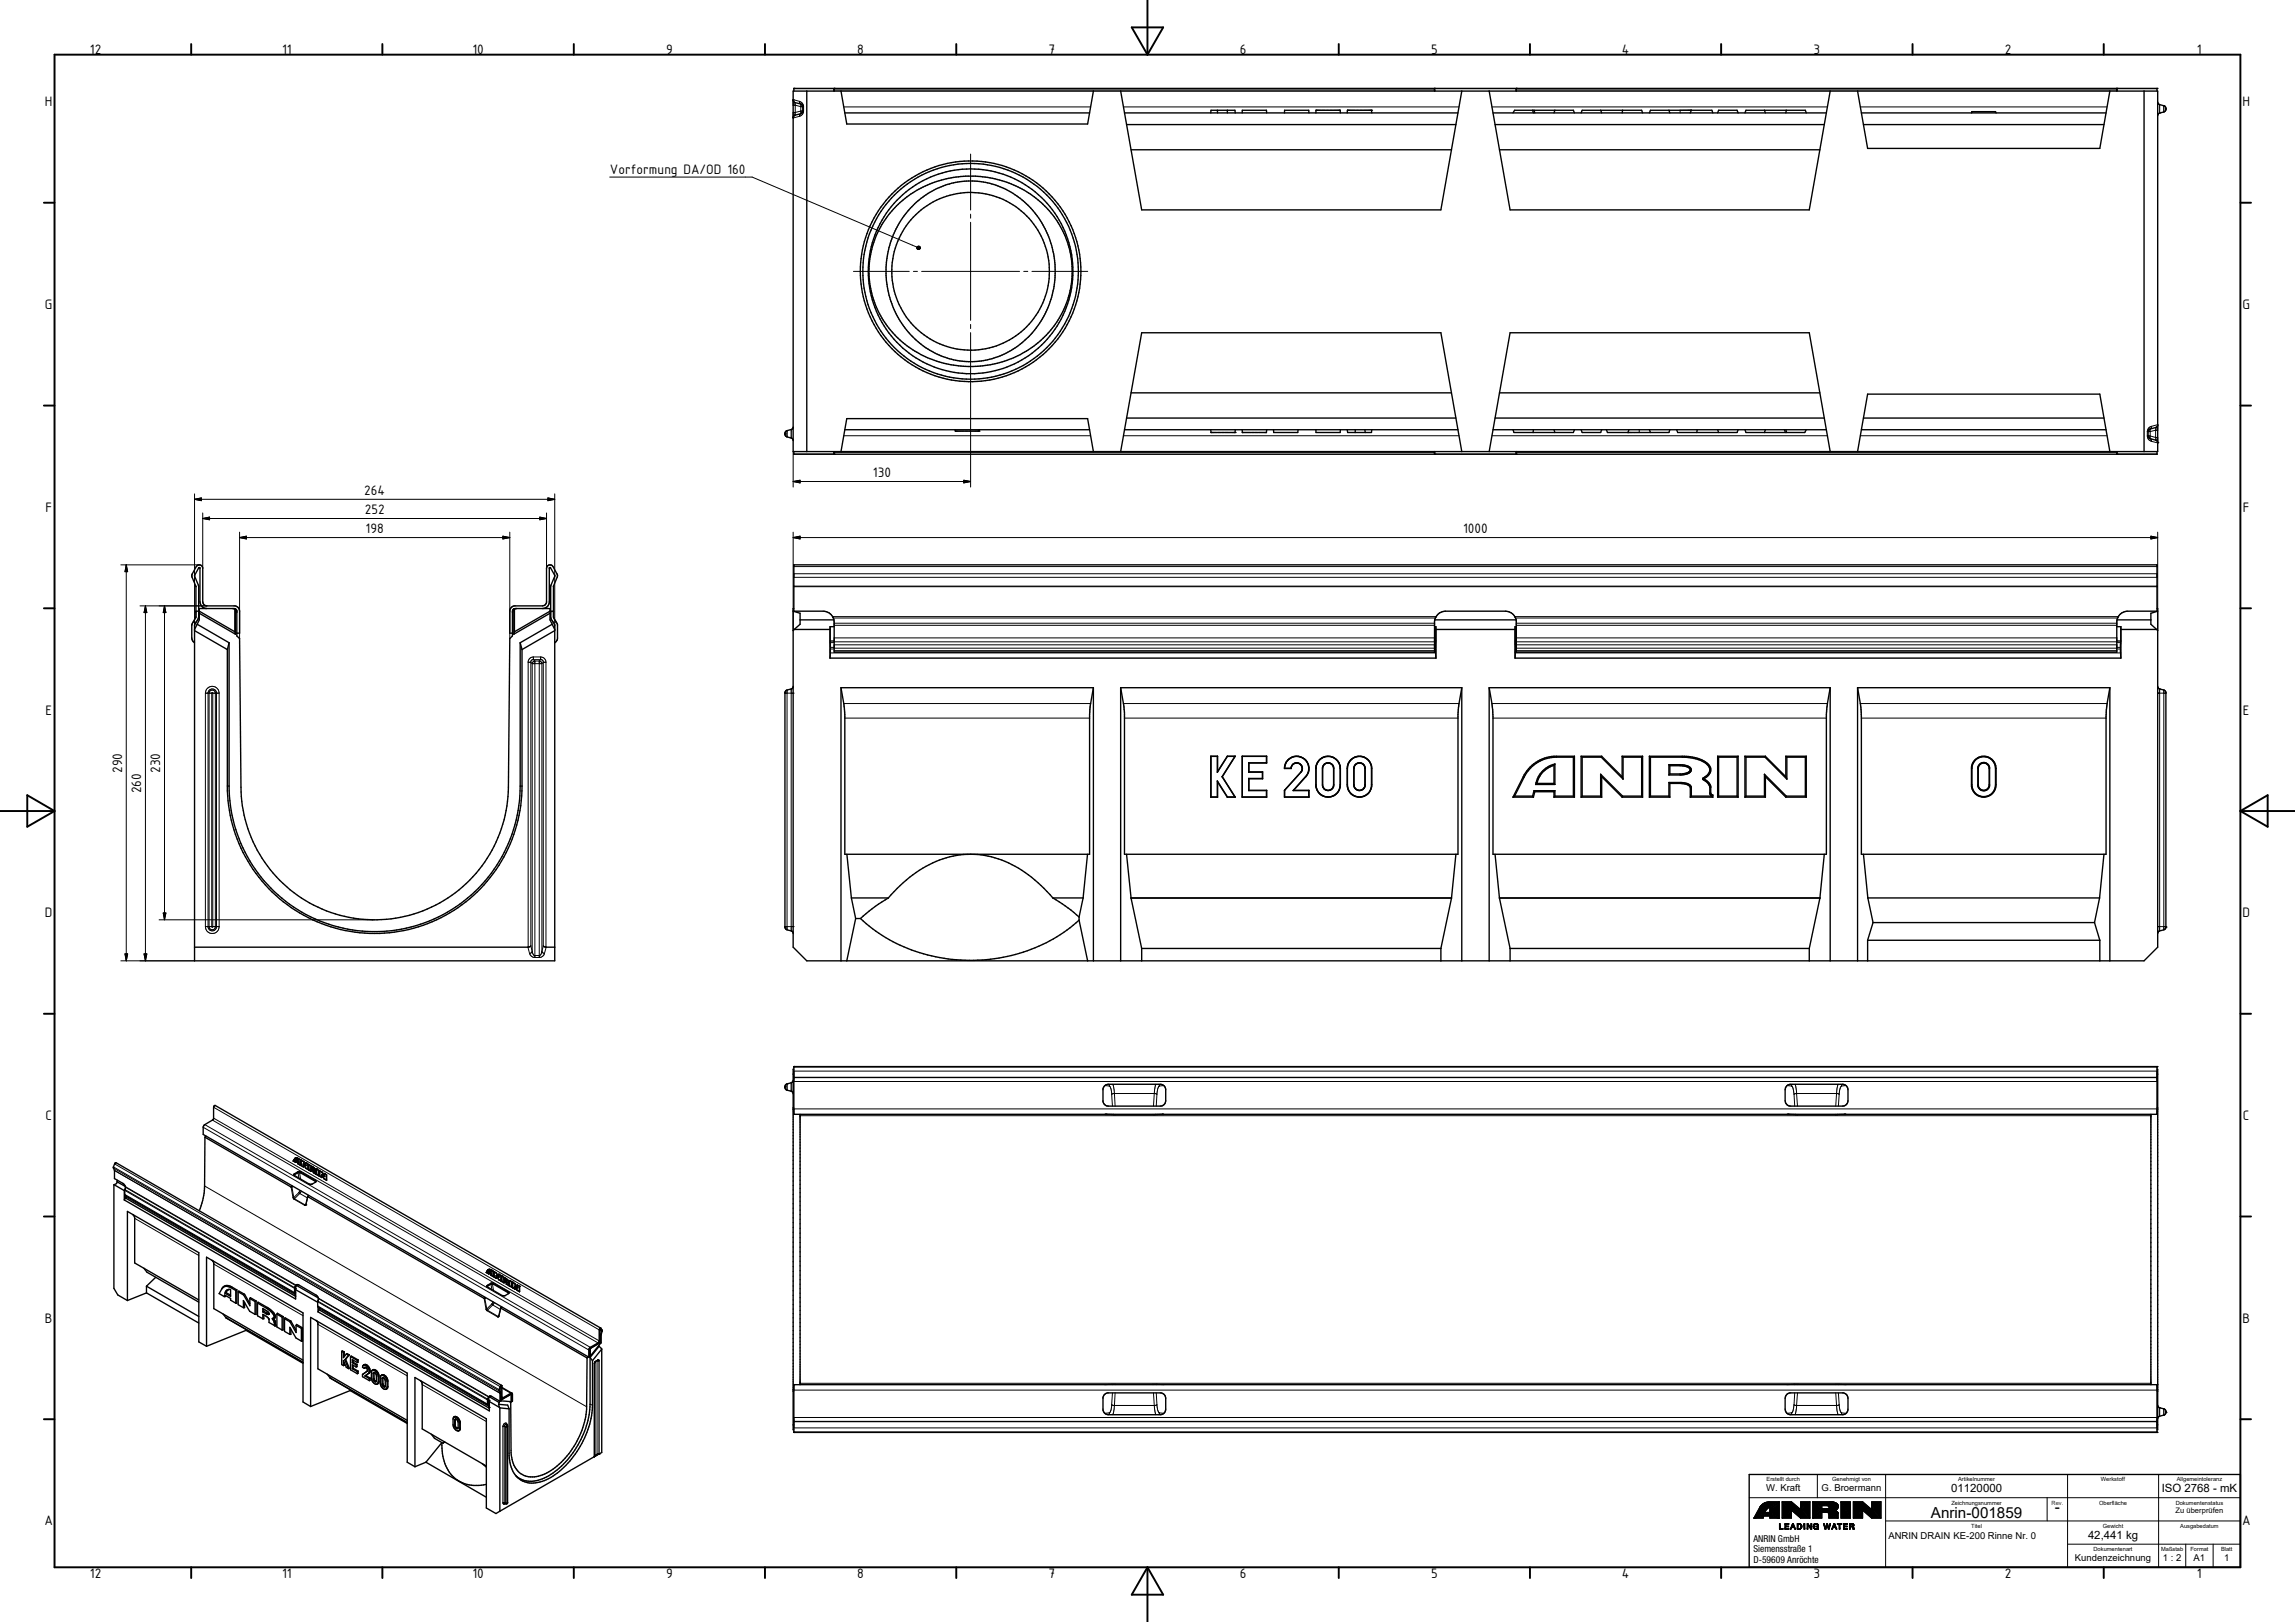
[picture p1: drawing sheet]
<svg xmlns="http://www.w3.org/2000/svg" width="841mm" height="594mm" viewBox="0 0 841 594" stroke-linecap="round" stroke-linejoin="round" font-family="sans-serif">
<defs><g id="words">
<g font-size="5.6">
<text x="707.6" y="556.1">Anrin-001859</text>
<text x="753" y="553.8">-</text>
</g>
<g font-size="5.4">
<text x="32.9" y="19.6">12</text>
<text x="103.4" y="19.6">11</text>
<text x="173.1" y="19.6">10</text>
<text x="244.1" y="19.6">9</text>
<text x="314.2" y="19.6">8</text>
<text x="384.3" y="19.6">7</text>
<text x="454.3" y="19.6">6</text>
<text x="524.4" y="19.6">5</text>
<text x="594.3" y="19.6">4</text>
<text x="664.6" y="19.6">3</text>
<text x="734.7" y="19.6">2</text>
<text x="805.1" y="19.6">1</text>
<text x="16.5" y="38.9">H</text>
<text x="821.8" y="38.9">H</text>
<text x="223.5" y="63.6">Vorformung DA/OD 160</text>
<text x="16.5" y="113.2">G</text>
<text x="821.8" y="113.2">G</text>
<text x="319.9" y="174.8">130</text>
<text x="133.5" y="181.3">264</text>
<text x="16.6" y="187.5">F</text>
<text x="133.6" y="188.3">252</text>
<text x="821.9" y="187.5">F</text>
<text x="134" y="195.3">198</text>
<text x="536.2" y="195.3">1000</text>
<text x="16.6" y="261.7">E</text>
<text x="821.9" y="261.7">E</text>
<text x="44.7" y="283.1" transform="rotate(-90 44.7 283.1)">290</text>
<text x="58.7" y="283.1" transform="rotate(-90 58.7 283.1)">230</text>
<text x="51.7" y="290.6" transform="rotate(-90 51.7 290.6)">260</text>
<text x="16.5" y="335.9">D</text>
<text x="821.8" y="335.9">D</text>
<text x="16.6" y="410.2">C</text>
<text x="821.9" y="410.2">C</text>
<text x="16.5" y="484.4">B</text>
<text x="821.8" y="484.4">B</text>
<text x="16.3" y="558.7">A</text>
<text x="821.6" y="558.7">A</text>
<text x="32.9" y="578">12</text>
<text x="103.4" y="578">11</text>
<text x="173.1" y="578">10</text>
<text x="244.1" y="578">9</text>
<text x="314.2" y="578">8</text>
<text x="384.3" y="578">7</text>
<text x="454.3" y="578">6</text>
<text x="524.4" y="578">5</text>
<text x="594.3" y="578">4</text>
<text x="664.6" y="578">3</text>
<text x="734.7" y="578">2</text>
<text x="805.1" y="578">1</text>
</g>
<g font-size="4.2">
<text x="715" y="546.6">01120000</text>
<text x="792.2" y="546.6">ISO 2768 - mK</text>
<text x="765.2" y="563.6">42,441 kg</text>
</g>
<g font-size="3.5">
<text x="647.2" y="546.1">W. Kraft</text>
<text x="667.6" y="546.1">G. Broermann</text>
<text x="692" y="563.6">ANRIN DRAIN KE-200 Rinne Nr. 0</text>
<text x="642.5" y="564.6">ANRIN GmbH</text>
<text x="642.5" y="568.5">Siemensstraße 1</text>
<text x="642.5" y="572.5">D-59609 Anröchte</text>
<text x="760.3" y="571.6">Kundenzeichnung</text>
<text x="792.6" y="571.6">1 : 2</text>
<text x="803.9" y="571.6">A1</text>
<text x="815" y="571.6">1</text>
</g>
<text font-size="2.8" x="797.3" y="554.1">Zu überprüfen</text>
<g font-size="2.1">
<text x="647.4" y="542.6">Erstellt durch</text>
<text x="671.4" y="542.6">Genehmigt von</text>
<text x="717.6" y="542.6">Artikelnummer</text>
<text x="769.9" y="542.6">Werkstoff</text>
<text x="797.7" y="542.6">Allgemeintoleranz</text>
<text x="715.1" y="551.1">Zeichnungsnummer</text>
<text x="769.2" y="551.1">Oberfläche</text>
<text x="797.3" y="551.1">Dokumentenstatus</text>
<text x="722.4" y="559.6">Titel</text>
<text x="770.6" y="559.6">Gewicht</text>
<text x="799" y="559.6">Ausgabedatum</text>
<text x="767.2" y="568.1">Dokumentenart</text>
<text x="791.9" y="568.1">Maßstab</text>
<text x="802.7" y="568.1">Format</text>
<text x="813.9" y="568.1">Blatt</text>
</g>
<text font-size="2.1" fill="#262659" x="751.8" y="551.1">Rev.</text>
</g></defs>
<g fill="none" stroke="#000" stroke-width=".51">
<path d="M290.7 33.4h500v132h-500zM290.7 36.6l.5 .9 2.4 .6 .6 .8-.1 2.2-.6 .6-2.3 .5-.5 .9M290.9 33.4v-1h499.5v1M295.7 33.4v132M305.7 32.4v1M305.7 32.8l-.1 .6M308.2 33.4l2.1 12h88.3l2.1-12M410.7 33.4l7.7 43.5h109.6l7.7-43.5M525.7 32.4v1M525.7 33l.1 .4M545.7 33.4l7.7 43.5h109.6l7.7-43.5M555.7 32.4v1"/>
<path d="M555.7 33l-.1 .4M680.7 33.4l3.7 21h85.1l3.7-21M775.7 32.4v1M775.7 33l.1 .4M785.7 33.4v132M790.7 37.6l.5 .6 1.7 .5a1.23 1.23 0 0 1 .8 1.2 1.23 1.23 0 0 1-.8 1.1l-1.7 .5-.5 .7M309.6 41.4h89.7M412.1 41.4h122.2M412.8 45.6h120.7M414.5 54.9h117.4M443.7 41.4l.1-1h8.7l.2 1M446.1 40.4l.1 1"/>
<path d="M449.8 40.4l-.1 1M455.2 41.4l.1-1h8.8l.1 1M470.7 41.4v-1h8.9l.1 1M482.2 41.4l.1-1h8.8l.1 1M493.7 41.4l.1-1h8.8l.1 1M547.1 41.4h122.2M547.9 45.6h120.6M549.5 54.9h117.4M554.4 41.4l.6-1h21.6l.4 1M561.6 40.4l.3 1M562.1 40.4l.3 1M569.8 40.4l-.3 1"/>
<path d="M579.4 41.4l.4-1h21.8l.3 1M586.6 40.4l.4 1M594.6 40.4l-.2 1M604.4 41.4l.4-1h22.5l.4 1M611.6 40.4l.3 1M619.8 40.4l-.4 1M629.5 41.4l.3-1h6.8l.3 1M639.4 41.4l.4-1h21.8l.3 1M646.6 40.4l.3 1M654.6 40.4l-.2 1M682.1 41.4h89.7M682.9 45.6h88.1"/>
<path d="M722.5 41.4l.1-.5h8.7l.2 .5M328.5 75.4a37.5 37.5 0 0 1 18.3-9.9 39.1 39.1 0 0 1 11.6-.9 38.2 38.2 0 0 1 10.6 2.2 34.2 34.2 0 0 1 18.3 51.2 38.8 38.8 0 0 1-63.2 0 33.4 33.4 0 0 1 4.4-42.6zM335.2 74.6l2.3-2a29.8 29.8 0 0 1 44.7 9.8 34.4 34.4 0 0 1 3.2 26.5 31.2 31.2 0 0 1-35.2 23.1 32.8 32.8 0 0 1-25.5-31 35.3 35.3 0 0 1 1.1-10.4 34.7 34.7 0 0 1 9.4-16zM290.7 156.6l-.5 .7-1.8 .4a1.23 1.23 0 0 0-.8 1.2 1.23 1.23 0 0 0 .8 1.1l1.8 .5 .5 .7M309.6 157.4h89.7M349.9 157.4l.2 .5h8.6l.2-.5M412.1 157.4h122.2M412.8 153.1h120.7M414.5 143.9h117.4M443.7 157.4l.1 1h8.8l.1-1M455.2 157.4l.1 1h8.8l.1-1M466.7 157.4l.1 1h8.8l.1-1"/>
<path d="M482.2 157.4l.1 1h8.8l.1-1M493.7 157.4l.2 1h8.7l.1-1M496.7 157.4l-.1 1M500.2 157.4l.1 1M547.1 157.4h122.2M547.9 153.1h120.6M549.5 143.9h117.4M554.4 157.4l.4 1h21.8l.4-1M561.9 157.4l-.1 1M569.5 157.4l.3 1M579.4 157.4l.4 1h6.8l.4-1M588.7 157.4l.4 1h22.5l.3-1"/>
<path d="M596.9 157.4l-.3 1M604.4 157.4l.4 1M614.4 157.4l.4 1h21.8l.3-1M622 157.4l-.2 1M629.5 157.4l.3 1M639.4 157.4l.4 1h21.6l.5-1M646.9 157.4l-.3 1M653.9 157.4l.4 1M654.4 157.4l.3 1M682.1 157.4h89.7M682.9 153.1h88.1M790.7 155.6l-.5 .9-2.4 .7-.6 .9 .2 2.2 2.8 .9 .5 .9"/>
<path d="M290.9 165.4v1h499.5v-1M305.6 165.4l.1 .5M305.7 165.4v1M308.2 165.4l2.1-12.1h88.3l2.1 12.1M410.7 165.4l7.7-43.5h109.6l7.7 43.5M525.7 165.4v1M525.8 165.4l-.1 .4M545.7 165.4l7.7-43.5h109.6l7.7 43.5M555.6 165.4l.1 .4M555.7 165.4v1M680.7 165.4l3.7-21h85.1l3.7 21M775.7 165.4v1"/>
<path d="M775.8 165.4l-.1 .4M201.5 207.9l-.2 .1v12.7a2.47 2.47 0 0 1-2.5 2.2M201.6 207.9l1.7 2.9-1.5 3.8v11.5l1.5 2.8v123h-132v-123l1.2-2 .3-1.1v-10.9l-1.5-4.1 1.7-2.9 .3 .1v12.4a2.52 2.52 0 0 0 2.5 2.5M201.6 207.9h-.1M290.9 206.9h499.5v17h-10.7a4 4 0 0 0-4 3.6v11.4h-220v-11.4a4 4 0 0 0-4-3.6h-22a4.1 4.1 0 0 0-4 3.6v11.4h-220l-.1-11.8a4 4 0 0 0-3.9-3.2h-10.8zM71.3 231l12 6.9M71.8 223.9h1M72.3 228.6l.7-1.6v-4.1h12.8l.6 .2 .4 .5v9.3l1 1 .5 54.4a49 49 0 0 0 49 48.6 49 49 0 0 0 49-48.6l.5-54.4 1-1v-9.3l.4-.5 .6-.2h12.7v4.1l.9 1.6M72.3 228.6l-1 1.9M72.3 228.6l11.6 6.8M73 224.6l13.3 7.7M73 223.9l13.1 7.5"/>
<path d="M83.3 237.9v51.8a54 54 0 0 0 54.9 52.2 54 54 0 0 0 53.1-54v-50M83.9 235.4l-.6 2.5M83.9 235.4v52.5a53.3 53.3 0 0 0 53.4 53.3 53.3 53.3 0 0 0 53.3-53.3v-52.5M85.3 222.9l.8 .2M86.1 223.1v8.3M86.1 223.1l.2 .2M86.1 231.4l.2 .9M86.3 223.3l.5 .8M86.3 223.3v9M86.8 231.9h1v-8l-.3-1-.4-.6-1-.4h-10.3a1.52 1.52 0 0 1-1.5-1.5v-12.3a1.27 1.27 0 0 0-1-1.2 1.27 1.27 0 0 0-1.4 .6l-1.6 3.4 1.5 3.9v11.2l-1.5 3v5l1 1.5M187.8 231.9h-1v-8.3l.7-1.3 1-.4h10.3l.8-.2 .6-.8 .1-12.8a1.27 1.27 0 0 1 .9-1.2 1.27 1.27 0 0 1 1.4 .6l1.7 3.2-1.5 4v11.4l1.5 2.7v5.2l-1 1.5M188.3 223.3v9"/>
<path d="M188.4 223.2h-.1M188.5 223.1l-.5 .5-.2 .8M188.5 223.1v8.3M188.5 231.4l-.2 .9M189.3 222.9l-.8 .2M190.6 235.4l.7 2.5M201.5 224.6l-13.2 7.7M201.5 223.9l-13 7.5M201.8 223.9h1M202.4 228.6l.9 1.9M202.4 228.6l-11.8 6.8M203.3 231l-12 6.9"/>
<path d="M290.7 223.9l2.5 .7v4l-2.2 1.9M290.9 222.9h-.2v124l5 5h490l5-5v-124h-.3M291 230.5h13.2M291 230.5l-.3 .5M293.2 227h12.4M304.2 230.5v10.5M304.2 229.5h1.5M304.2 234.8h1.5M304.2 229.5v1M304.2 229.5v5.3M304.2 234.8v6.2M305.7 238.4h220"/>
<path d="M525.7 229.5h.5M525.7 234.8h.5M525.8 227h29.8M526.2 229.5v1M526.2 234.8v6.2M526.2 229.5v5.3M526.2 230.5h29M526.2 230.5v10.5M555.2 230.5v10.5M555.2 229.5h.5M555.2 234.8h.5M555.2 229.5v1"/>
<path d="M555.2 234.8v6.2M555.2 229.5v5.3M555.7 238.4h220M775.7 229.5h1.5v11.5M775.7 234.8h1.5v6.2M775.8 227h12.4M777.2 230.5h13.1M790.3 230.5l.4 .5M790.7 223.9l-2.5 .7v4l2.1 1.9M290.7 251.6l-.5 .7-2 .5-.5 .9v85.9l.3 .8 2.3 .7 .4 .6M304.2 241h222M308.2 251.9v100"/>
<path d="M308.2 251.9h92.5M308.2 251.9l1.1 6.3 .3 3.5v51.2h89.7v-51.2l.2-3 1.2-6.8M400.7 251.9v100M410.7 251.9h125M410.7 251.9v100M410.7 251.9l1.4 9.1v51.9h122.2v-51.2l.3-3.5 1.1-6.3M535.7 251.9v100M545.7 251.9h125M545.7 251.9v100M545.7 251.9l1 5.8 .4 4.6v50.6h122.2v-51.2l.4-4 1-5.8M555.2 241h222M670.7 251.9v100"/>
<path d="M680.7 251.9h92.5M680.7 251.9v100M680.7 251.9l1.1 6.3 .3 4.1v50.6h89.7v-50.6l.4-4.6 1-5.8M773.2 251.9v100M790.7 251.6l.5 .7 2 .5 .5 .9v85.9l-.4 .8-2.3 .7-.3 .6M443.7 277h2.5M443.7 277v15M443.7 277h.1M443.8 277h2.3M443.8 277v14.9M446.1 277v5.9M446.2 277v5.6"/>
<path d="M446.2 277h-.1M449.7 277h3M449.7 277l-3.5 5.6M449.7 277h.1M449.8 277h2.7M449.8 277l-3.7 5.9M452.5 277l-4.7 7.5M452.7 277l-4.8 7.5M452.7 277h-.2M455.2 277h9M455.2 277v15M455.2 277h8.9"/>
<path d="M457.6 279.4h6.6M457.6 279.4l.1 3.3M457.6 279.4v3.4M464.1 277l.1 2.4M464.2 277v2.4M464.2 277h-.1M471.6 278.9l-.9 2.5M477.3 277.5a4.3 4.3 0 0 0-5.6 1.1M477.5 277.7a4.4 4.4 0 0 1 1.8 5.4M495.1 278.2a4.5 4.5 0 0 1 4.9-.9 4.5 4.5 0 0 1 2.7 4.2v5.9a4.5 4.5 0 0 1-4.5 4.6 4.5 4.5 0 0 1-4.5-4.6v-6.5l.5-1.5zM495.2 278.3a4.4 4.4 0 0 1 4.5-1 4.4 4.4 0 0 1 2.9 3.7v7a4.4 4.4 0 0 1-4.7 3.9 4.4 4.4 0 0 1-4.1-4.5v-6.4l.4-1.5zM569.8 279.8a9.5 9.5 0 0 0-7.1 7.5"/>
<path d="M569.8 279.8l-.3 .5M569.8 279.8v7.5M576.6 277.3h-6.2a13.1 13.1 0 0 0-11.9 7.3l-3.5 7M576.6 277.3v14.3M577 277h-7.5a13.6 13.6 0 0 0-11.3 7.5l-3.8 7.5M577 277v15M577 277l-.4 .3M579.4 277h7.6M579.4 277v15M579.4 277l.4 .3M579.8 277.3h7M579.8 277.3v14.3"/>
<path d="M586.8 277.3l8 8.1M587 277l7.4 7.5M587 277l-.2 .3M594.4 277h7.5M594.4 277v7.5M594.4 277l.4 .3M594.8 277.3h6.8M594.8 277.3v8.1M601.6 277.3v14.3M601.9 277v15M601.9 277l-.3 .3M604.4 277h12.8a11.4 11.4 0 0 1 9.3 3.6 3.4 3.4 0 0 1-2.2 4.7l1.4 .9 .9 1 .3 .8 .1 2.7 .7 .5"/>
<path d="M604.4 277v15M604.4 277l.4 .3M604.8 277.3h11.7l3.6 .3a8.5 8.5 0 0 1 6.4 3.7 3.8 3.8 0 0 1-2.5 3.9v.1a5.3 5.3 0 0 1 2.6 3l.1 2.6 .6 .6M604.8 277.3v14.3M629.5 277h7.4M629.5 277v15M629.5 277l.3 .3M629.8 277.3h6.8M629.8 277.3v14.3M636.6 277.3v14.3M636.9 277v15M636.9 277l-.3 .3"/>
<path d="M639.4 277h7.5M639.4 277v15M639.4 277l.4 .3M639.8 277.3h7M639.8 277.3v14.3M646.8 277.3l8 8.1M646.9 277l7.5 7.5M646.9 277l-.1 .3M654.4 277h7.5M654.4 277v7.5M654.4 277l.4 .3M654.8 277.3h6.8"/>
<path d="M654.8 277.3v8.1M661.6 277.3v14.3M661.9 277v15M661.9 277l-.3 .3M723.9 278.2a4.5 4.5 0 0 1 4.8-.9 4.5 4.5 0 0 1 2.8 4.2v5.9a4.5 4.5 0 0 1-4.3 4.5 4.5 4.5 0 0 1-4.7-3.9v-7.1l.4-1.5zM724 278.3a4.3 4.3 0 0 1 4.7-.8 4.3 4.3 0 0 1 2.6 4v5.9a4.3 4.3 0 0 1-4.4 4.4 4.3 4.3 0 0 1-4.3-4.4l.1-6.4 .4-1.5zM725.5 279.9a2.16 2.16 0 0 1 3.6 1.2v6.7a2.19 2.19 0 0 1-2.2 1.9 2.19 2.19 0 0 1-2.1-1.9v-6.7zM443.7 292h2.5M443.8 291.9h2.3M443.8 291.9l-.1 .1M446.1 286l3.7 5.9M446.1 286l.1 .4"/>
<path d="M446.1 286v5.9M446.1 291.9l.1 .1M446.2 286.4l3.5 5.6M446.2 286.4v5.6M446.2 282.6l-.1 .3M447.8 284.5h.1M447.8 284.5l4.7 7.4M447.9 284.5l4.8 7.5M449.7 292h3M449.8 291.9h2.7M449.8 291.9l-.1 .1M452.5 291.9l.2 .1"/>
<path d="M455.2 292h9M457.6 289.6h6.5M457.6 285.1v4.5M457.6 282.8h5M457.6 285.1h5M457.6 285.1l.1 .1M457.7 289.5h6.5M457.7 285.2v4.3M457.7 282.7h5M457.7 285.2h5M457.7 282.7l-.1 .1M457.7 289.5l-.1 .1"/>
<path d="M462.6 282.8v2.3M462.6 285.1l.1 .1M462.7 282.7v2.5M462.7 282.7l-.1 .1M464.1 291.9l-8.9 .1M464.1 289.6v2.3M464.1 291.9l.1 .1M464.2 289.5v2.5M464.2 289.5l-.1 .1M470.7 292h9M470.7 281.5a4.5 4.5 0 0 1 6.1-4.2 4.5 4.5 0 0 1 1.7 7.2l-4.5 5M470.7 281.5h2.5"/>
<path d="M470.7 289.5h.1M470.7 289.5v2.5M470.7 281.4h2.4M470.7 281.4v.1M473.1 281.4l.1 .1M473.9 289.6h5.7M474 289.5h5.7M474 289.5l-.1 .1M477.2 281.6l-.5 1.2-6 6.7M477.2 281.2v.4M477.2 281.2a2.02 2.02 0 0 0-2.1-1.8 2.02 2.02 0 0 0-1.9 2.1M477.3 281.3a2.08 2.08 0 0 0-2.2-1.9 2.08 2.08 0 0 0-2 2"/>
<path d="M477.3 281.6l-.3 1-6.3 6.9M479.1 283.6l-5.2 6M479.6 291.9l-8.9 .1M479.6 291.9l.1 .1M479.6 289.6v2.3M479.7 289.5v2.5M479.7 289.5l-.1 .1M482.3 287.4a4.4 4.4 0 0 0 2.9 4.2 4.4 4.4 0 0 0 4.9-1.3M482.3 281.5a4.4 4.4 0 0 1 4.4-4.4 4.4 4.4 0 0 1 4.4 4.4v6.5l-.2 1-.8 1.3M484.8 280.8l-.1 .7M484.9 280.5a2.07 2.07 0 0 1 2.3-1.1 2.07 2.07 0 0 1 1.6 2.1v5.9a2.09 2.09 0 0 1-1.9 2.2 2.09 2.09 0 0 1-2.3-1.8v-6.7a2.05 2.05 0 0 1 2.2-1.6 2.05 2.05 0 0 1 1.9 2v5.9a2.01 2.01 0 0 1-2 2.1 2.01 2.01 0 0 1-2-2.1M490.1 290.4l.6-.9 .5-1.5v-6.5a4.5 4.5 0 0 0-4.2-4.5 4.5 4.5 0 0 0-4.8 3.9v7.1a4.5 4.5 0 0 0 7.6 2.7"/>
<path d="M496.2 281.1l.1 7.1M496.2 280.8a2.08 2.08 0 0 1 2-1.4 2.08 2.08 0 0 1 2 1.4M496.2 288.2a2.08 2.08 0 0 0 2 1.4 2.08 2.08 0 0 0 2-1.4M496.3 280.8a1.99 1.99 0 0 1 1.9-1.4 1.99 1.99 0 0 1 1.9 1.4M496.3 280.8l-.2 .7 .1 6.7M496.3 288.2a2.01 2.01 0 0 0 1.9 1.3 2.01 2.01 0 0 0 1.9-1.3M500.1 280.8v7.4M500.2 280.8v7.4M554.4 292h7.5M555 291.6h6.6M555 291.6l-.6 .4M561.6 291.6l.3 .4"/>
<path d="M562.1 289.6h7.7M562.1 289.6l.3 .4M562.1 289.6l-.5 2M562.4 290h7.1M562.4 290l-.5 2M562.7 287.3h7.1M563.2 286.9h6.3M563.2 286.9l-.5 .4M569.5 292h7.5M569.5 280.3a8.8 8.8 0 0 0-6.3 6.6M569.5 280.3v6.6M569.5 290v2"/>
<path d="M569.5 286.9l.3 .4M569.8 291.6h6.8M569.8 289.6v2M569.8 291.6l-.3 .4M569.8 289.6l-.3 .4M576.6 291.6l.4 .4M579.4 292h7.6M579.8 291.6h6.8M579.8 291.6l-.4 .4M586.6 283.6l8 8M586.6 283.6l.4 .9M586.6 283.6v8"/>
<path d="M586.6 291.6l.4 .4M587 284.5l7.4 7.5M587 284.5v7.5M594.4 292h7.5M594.4 284.5l.4 .9M594.6 291.6h7M594.6 291.6l-.2 .4M601.6 291.6l.3 .4M604.4 292h7.5M604.8 291.6h6.8M604.8 291.6l-.4 .4M611.6 280.1h4.9l1.7 .4a1.5 1.5 0 0 1 1.6 1.5 1.5 1.5 0 0 1-1.6 1.5l-2.1 .3h-4.5"/>
<path d="M611.6 280.1v3.7M611.6 286.6v5M611.6 280.1l.3 .4M611.6 286.6h4.5a3.9 3.9 0 0 1 3.7 1.6v3.4M611.6 286.6l.3 .3M611.6 291.6l.3 .4M611.9 286.9l5.2 .2 1.9 .7 .4 .5v3.7M611.9 280.5v3M611.9 286.9v5.1M611.9 280.5h4.5l2 .4a1.04 1.04 0 0 1 1 1.1 1.04 1.04 0 0 1-1 1l-2 .5h-4.5M611.9 283.5l-.3 .3M619.4 292h8.3"/>
<path d="M619.8 291.6h7.5M619.8 291.6l-.4 .4M627.3 291.5v.1M627.3 291.6l.4 .4M627.7 291.2v.8M627.7 291.2l-.4 .3M629.5 292h7.4M629.8 291.6h6.8M629.8 291.6l-.3 .4M636.6 291.6l.3 .4M639.4 292h7.5M639.8 291.6h6.8"/>
<path d="M639.8 291.6l-.4 .4M646.6 283.6l8 8M646.6 283.6l.3 .9M646.6 283.6v8M646.6 291.6l.3 .4M646.9 284.5l7.5 7.5M646.9 284.5v7.5M654.4 292h7.5M654.4 284.5l.4 .9M654.6 291.6h7M654.6 291.6l-.2 .4M661.6 291.6l.3 .4"/>
<path d="M725.4 280.2a2.02 2.02 0 0 1 2.1-.7 2.02 2.02 0 0 1 1.4 1.6v6.7a2.01 2.01 0 0 1-2.1 1.7 2.01 2.01 0 0 1-1.8-2.1v-5.9zM310.3 312.9l1.7 16M398.5 312.9l-1.6 16M412.8 312.9l1.7 16M533.5 312.9l-1.6 16M547.9 312.9l1.6 16M668.5 312.9l-1.6 16M682.9 312.9l1.6 16M771 312.9l-1.6 16M312 328.9h13.5M312 328.9l1.6 7.5M313.6 336.4h1.7"/>
<path d="M313.6 336.4l-3.3 15.5M315.3 336.4a60.5 60.5 0 0 0 58.3 12.8 56.4 56.4 0 0 0 21.8-12.2M325.5 328.9a42.5 42.5 0 0 1 26.3-15.8 35.9 35.9 0 0 1 28.5 10.2l5.5 5.6M325.5 328.9l-4.7 3.1-5.5 4.4M385.8 328.9h11.1M385.8 328.9a56.5 56.5 0 0 1 9.6 7M395.4 337l3.2 14.9M395.4 335.9v1.1M396.9 328.9l-1.5 7M414.5 328.9h117.4M414.5 328.9l3.9 18.5M414.5 328.9h.1"/>
<path d="M531.9 328.9l-3.9 18.5M531.9 328.9h.1M549.5 328.9h117.4M549.5 328.9l3.9 18.5M549.5 328.9h.1M666.9 328.9l-3.9 18.5M666.9 328.9h.1M684.5 328.9h84.9M684.5 328.9l1.9 9M686.4 337.9h81.1M686.4 337.9l-2 6.5M767.5 337.9l2 6.5"/>
<path d="M769.4 328.9l-1.9 9M194.5 346.5l-1 .4h-122.2M199.1 346.5l1 .4h3.2M418.4 347.4h109.6M418.4 347.4v4.5M528 347.4v4.5M553.4 347.4h109.6M553.4 347.4v4.5M663 347.4v4.5M684.4 344.4v7.5M684.4 344.4h85.1M769.5 344.4v7.5"/>
<path d="M290.7 395.8l-.5 .7-1.8 .5a1.23 1.23 0 0 0-.8 1.1 1.23 1.23 0 0 0 .8 1.2l1.8 .5 .5 .6M290.7 393.4h.2M290.9 390.7h499.5v17.4h-499.5zM290.9 391.6h-.2v132.1h.2M290.9 394.6h499.5M404.7 397.8l.5-.4 1-.3h19a2 2 0 0 1 2 2v4a2 2 0 0 1-2 2l-19.7-.1-.8-.6-.5-.9v-4.7zM654.9 397.6l1.3-.5h19a2 2 0 0 1 2 2v4a2 2 0 0 1-2 2h-19a2 2 0 0 1-2-2v-4zM790.4 391.6h.3v132.1h-.3M790.4 393.4h.3M75.1 416.5l31.9 18.3M75.1 416.5l-.1 17.9a25.2 25.2 0 0 1-2 9.1M75.4 416l-.3 .5"/>
<path d="M290.7 406.4h.2M293.2 408.1v99.1M405.5 408.1h20.4M655.5 408.1h20.4M788.2 408.1v99.1M790.4 406.4h.3M41.8 433.9l-.1 38 1.5 2.4 3.5 2M41.8 433.9l3.8 2.2M42.9 432.9l-.2 .6-.9 .4M42.9 432.9l3.1 1.7M42.9 432.2v.7M45.6 439.5l62.7 36.3v-3.4"/>
<path d="M45.6 436.1v3.4M45.7 435.7l.1 2.1M45.7 435.7h.1M45.7 435.7l-.1 .4M45.8 437.8v.1M45.8 435.7l-.1 .2M45.8 437.9l.4 .5M46 434.6l-.8-1.1-3.2-1.8v-3l-.5-1.1 .7-1.7h.3l141.4 81.5M46 434.6l-.2 1.1M46.2 438.4l-.1 .4 62.2 36M46.2 438.4l-.6 1.1M107.5 425.2h.1"/>
<path d="M107.5 425.2l.8 .5M107.7 430.4l5.8 3.3h.8l1.4-.8M107.7 430.4l.1-.4 1.3-.7 .9-.1 5.6 3.2 .1 .5M107.7 430.4l1.5-.9h.8l5.7 3.4M108 424.5l-.5 .7M108.2 424.3l-.2 .2M108.2 424.2l-.2 .3M108.3 425.7l.1-.2 .8 .5v.3M108.3 425.7h.1M108.4 424.1h.4M108.4 424.2h.4M108.4 424.1l-.2 .2"/>
<path d="M108.5 425.2h.1M108.5 425.2l.7 .4M108.5 425v.2M108.6 424.9l-.1 .3M108.8 424.1l1.2 .7v1.9l-.8-.5M108.8 424.7l-.2 .2M108.8 424.1l.4 .2M108.9 424.7h.3M108.9 424.7l-.3 .2M109.1 424.6l-.3 .1M109.2 424.7v.9l-.7-.4M109.2 424.7l-.4 .1"/>
<path d="M110.3 426.9l.9 .5v-1.1l.8 1.5M110.3 426.9h.1M110.4 424.9v2M110.4 425l.8 .4M110.4 426.9l.8 .4M111.2 425.4l-.9-.5v2M111.2 425.4l.8 1.5M111.2 426.4l.8 1.5M112 425.9l.9 .5v1.9l-.9-.4M112 425.9l.1 1M112 426.9h.1M112.1 425.9l.8 .5"/>
<path d="M112.1 427.8l-.1 .1M112.8 438.2l64.8 37.4M112.8 438.2l-.8 3.1M113.1 437.8l-.3 .4M113.2 426.6v1.9l.8 .5v-.7l.6 .4M113.2 428.5l.8 .5M113.2 426.6l1.3 .8M113.2 426.6h.1M114 429h.1M114 427.9h.1M114 427.9l.4 .3M114 427.5l.4 .3"/>
<path d="M114.4 427.7l-.4-.3v.5M114.4 428.2l.3 .1M114.4 427.7l.2 .1M114.4 428.2h.2M114.5 427.3l.8 .6M114.5 428.2h.1M114.6 428.7l.3 .3M114.6 428.7l.3 .8M114.6 427.9l.3 .3M114.6 427.8l.3 .3M114.6 428.2l.1 .1M114.7 427.5l.4 .3"/>
<path d="M114.7 428.2v.1M114.9 429.5l.9 .6M114.9 428.1l-.2 .2M114.9 428.2h-.1M114.9 429.5l.8 .5M115.3 427.9l.4 .7M115.4 428.9l.1 .2M115.5 429.1l.2 .4M115.5 429.1l.2 .9M115.5 428.9v.2M115.7 428.6v.2M115.7 428.8l-.2 .1"/>
<path d="M115.7 429.9l.1 .1M115.7 428.7v.1M115.7 429.9l.1 .2M116 428.2l.8 .5v1.9l-.8-.5zM117.1 430.8l.8 .4M117.9 431.2h.1M117.9 431.2v-1l.9 1.6M118.8 430.8l-.8-1.5-.9-.5v2l.9 .5v-1l.8 1.5M118.8 431.8h.1M118.8 430.8h.1M118.8 431.8l.8 .4M119.6 430.3l-.8-.4v1"/>
<path d="M119.6 432.2l.1 .1M119.6 430.3l.1 2M119.6 430.3h.1M48.6 444.8l.5 .6 .3 .8v16.4l23.5 13.5M46.7 476.3v-32.6l26.2 15.1v32.7l2.8 1.6M52.7 464.5l1.1 1.5 19.1 10.9M53.7 473.5l-7 2.8M53.7 471.1l19.2 11.1M53.7 473.5l19.2 11.1M53.7 471.1v2.4M57.1 467.8l-3.4 3.3M77.6 461.6l.5 .5 .3 .9v16.3l32.6 18.9"/>
<path d="M81.4 471.9a2.31 2.31 0 0 1 3.5-.6l1.9 1.1M82.2 474.9l.1-.6 2.2 1.3v.6l1.9 1.1M82.6 474.5v.4h-.4M82.9 473.5l1.6 .9M82.9 473.5l-.4 .2M83.6 472.3l.9 .1v2.4l-2-1.1M83.7 472.4l-.8 1.1M83.9 472.3l-.8 .2-.6 1.2M86.4 472.7l-1.8-1.1a2.22 2.22 0 0 0-3.3 .5l-1 1.7 1.9 1.1M86.4 472.7v4.6M86.8 472.4v4.9h-.4M86.8 472.4l-.4 .3"/>
<path d="M87.3 473.2l.2-.3 2.1 1.1M87.3 473.2l2 1.1M87.3 473.2v4.7l1.9 1.1M89.2 479v-2.7l2.3 4 2 1.1M89.3 474.3l2.3 3.9v-2.6M89.6 474l2 3.4M89.6 477v2h-.4M89.6 474l-.3 .3M91.6 475.6l.1-.3 2.2 1.2M91.6 475.6l1.9 1.1M93.5 476.7v4.7M93.9 476.5v4.9h-.4"/>
<path d="M93.9 476.5l-.4 .2M94.4 477.3l.1-.4 3.5 2a4.2 4.2 0 0 1 2.8 3.7l-.6 .3M94.4 477.3l3.3 1.9a5 5 0 0 1 2.8 3.2l-.4 .5M94.4 477.3v4.6l1.9 1.1M96.3 479.3l2 1.2 .3 .9h-.7l-1.6-.9zM96.7 479.5v.8M108.2 471.8l.1 1.7M108.2 471.8l.3 .1-.2 .5M108.3 474.8h.1M108.3 473.9l-.3-.3 .1-2.3a.97 .97 0 0 1 1.4-.7l6.4 3.8a1.56 1.56 0 0 1 .5 2.3v1.8l.6 .5-.2 .6 62.2 36M108.3 474.6v.2M108.3 472.4l8.1 4.6"/>
<path d="M108.6 470.8l-.4 1M108.6 470.8l8.1 4.6M108.8 470.6l-.2 .2M108.8 470.5v.1M116.5 478.7v1.8M117 479.8l-.5 .7M177.6 475.6h.1M178.2 466l.9 .6M178.2 466h.1M178.3 466l.8 .6M178.4 471.2l.1-.4 1.3-.7 .9-.1 5.6 3.2 .2 .4M178.4 471.2l1.6-.9h.7l5.7 3.4"/>
<path d="M178.4 471.2l5.6 3.3h1.2l1.3-.9M178.6 465.4l-.3 .6M178.6 465.4l-.4 .6M179.1 465l-.5 .4M179.1 466.3l1.6 1.2M179.1 466.3v.3M179.1 465l.8 .1M179.2 466.3h-.1M179.3 464.9l.2 .1M179.3 464.9l-.2 .1M179.3 465.7l-.1 .2M179.3 465.7h.1"/>
<path d="M179.5 465l.5 .2M179.6 465.5h.3M179.6 465.5l-.3 .2M179.6 465.5l-.1 .1M179.7 465.5l-.4 .2M179.9 465.5v.9l-.7-.4 .3-.5M180 465.2l.7 .4M180.7 467.5h.1M180.8 465.6h-.1M180.8 465.6v1.9M181.1 467.7l.8 .5M181.1 465.8l.8 .5"/>
<path d="M181.1 465.8v1.9M181.1 467.7l.8 .5v-1l.9 1.5M181.9 466.3l.9 1.5v-1.1l.8 .5v2l-.8-.5M181.9 466.3h.1M181.9 468.2h.1M181.9 468.2v-1.1l.9 1.6M181.9 466.3l.9 1.4M183.5 479l31.6 18.4M183.5 479l-.7 3M183.8 478.6l-.3 .4M183.9 467.4v1.9M183.9 467.4l1.5 .9"/>
<path d="M183.9 469.3h.1M183.9 469.3l.8 .5M184.7 468.7v-.4l.8 .8M184.7 468.7h.1M184.7 468.7l.5 .3M184.7 469.8h.1M184.7 468.7v-.4l.8 .5M185.2 469.4l-.5-.2v.6M185.2 469.4l-.5-.3v.7M185.2 469l.1 .1M185.2 469.4l.1 .2M185.3 469l.1 .1"/>
<path d="M185.3 469.1h.2M185.3 469.5l.1 .1M185.4 469.1h.1M185.4 469.6h.1M185.4 469.6l.2 .7M185.4 468.3l.7 .6 .3 .8M185.4 468.3l.6 .5M185.5 469.6v.1M185.5 468.8v.1M185.5 468.9v.2M185.5 469.8v.5M185.5 470.3l1 .6-.1-.2"/>
<path d="M185.5 470.3h.1M185.6 470.3l.9 .5M186.1 469.8l.3 .3M186.1 469.7v.1M186.3 470.1l.2 .7M186.3 469.2l-.1 .5M186.4 470.1v.3M186.4 469.7h-.3l.2 .4M186.4 469.7l-.3 .1M186.5 470.8h.1M186.7 469l.8 .5v2l-.8-.5zM186.7 471h.1"/>
<path d="M186.7 469.1l.8 .4M188.7 470.2l-.9-.5v1.9l.9 .5v-1l.9 1.5M188.7 470.2l.9 1.5-.1-1.1 .9 .5M188.7 470.2h.1M188.7 470.2l.8 1.4M189.5 472.6h.1M189.5 471.6h.1M189.6 470.7l.8 .4M189.6 472.6l.8 .4M190.4 471.1v2l-.9-.5M75.7 493.1v-32.6l35.3 20.4v32.6l2.8 1.7M81.7 481.2l1.1 1.5 28.2 16.3"/>
<path d="M90.2 487.3l-14.5 5.8M90.2 487.3l20.8 12M90.2 487v.3M96.3 483v-1.6l2.1 1.4 .2 1.6 2.2 1.2M96.7 481.6v1.4h-.4M96.7 480.3l1.9 .9M96.7 480.3l-.4 .2M99.8 482.9v.2M99.8 483.1h.1M99.9 483.1l.6 .9 .3 1.6M99.9 482.9h.3M99.9 482.9h-.1"/>
<path d="M100.2 482.9l.6 1 .3 1.5M100.8 485.6h.1M100.9 485l.1 .1M101.1 485.4v.2h-.3M101.1 485.4l-.3 .2M101.5 481.3l.1-.3 2.2 1.2M101.5 481.3v4.7l1.9 1.1M101.5 481.3l1.9 1.1M103.4 482.4v4.7M103.8 482.2v4.9h-.4M103.8 482.2l-.4 .2M104.3 483l.1-.4 2.2 1.3"/>
<path d="M104.3 483l2 1.1M104.3 483v4.6l1.9 1.1M106.2 488.7v-2.5l2.3 3.9 1.9 1.1M106.3 484.1l2.2 4v-2.7M106.6 483.9l1.9 3.3M106.6 486.8v1.9h-.4M106.6 483.9l-.3 .2M108.5 485.4l.2-.3 2.1 1.2M108.5 485.4l1.9 1.1M110.4 486.5v4.7M110.8 486.3v4.9h-.4M110.8 486.3l-.4 .2"/>
<path d="M115.8 483.6l.7 1.1v16.7l32.7 18.8M116.5 480.5l62.8 36.3v-3.5M125.2 495l.3-.2 .7 .4M125.2 495v4.8l.7 .4M125.2 495l.7 .3M125.9 495.3v1.9l1-1.3M126.2 495.2v1.7M126.2 499v1.1l-.3 .1M126.2 495.2l-.3 .1M126.4 498.1l1.3 3.2M126.7 497.9l1.3 3.2-.3 .2M126.7 497.9l-.3 .2"/>
<path d="M126.9 495.9l.3-.1 .8 .4M126.9 495.9l.8 .5M127.7 496.4l-1.3 1.7M128 496.2l-1.3 1.7M128 496.2l-.3 .2M128.4 496.9l.3-.2 2.5 1.4M128.4 496.9v4.8l2.5 1.4M128.4 496.9l2.5 1.4M129.1 499.1l1.4 .8M129.4 498.2v.7M129.4 498.9l1.5 .8M129.4 498.9l-.3 .2"/>
<path d="M130.5 499.9v.8M130.9 499.7v.8l-.4 .2M130.9 499.7l-.4 .2M130.9 498.3v.7M130.9 499l-1.8-1v1.1M131.2 498.1v.8l-.3 .1M131.2 498.1l-.3 .2M182.8 482v.1M182.8 482.1h-.1M215.1 497.4l-.1 17.8a30.1 30.1 0 0 1-15.4 24.7 7.9 7.9 0 0 1-10.2-1.5 11.1 11.1 0 0 1-2.1-7.2l-.1-17.7-.4-.2M215.4 496.9l-.3 .5M216 496.6l.3 .1"/>
<path d="M216.2 493.9h.1M216.2 493.9l-.2 3-.2 .2M216.2 497.2l.9 1.1M216.2 497.2v17.1a32.8 32.8 0 0 1-16.7 27 9 9 0 0 1-10.6-1M216.3 493.9v2.8M217.1 498.3v16.3a33.2 33.2 0 0 1-16.9 27.4 8.8 8.8 0 0 1-12-2.6 13.5 13.5 0 0 1-1.6-6.2v-17.2M217.9 499.3h-.1M218.9 498.3l-1 .9-.1 34.3M219 498.3h.1M219 498.3h-.1M219.4 492.9l.1 .2M219.5 493.1l1 1"/>
<path d="M219.5 493.1l-3.3 4.1M219.7 491.6l.3 .1-3.7 2.2M219.9 486.8l-.2 4.7-.5 .7-3 1.7M219.9 486.8h.1M220 486.8l.4 .7-.4 1.4v3.2l-3.7 4.6M220.2 486.5l-.6 .5v4.3l-.4 .6-3.2 1.8-.2 .6v2.8M220.2 486.5l-141.3-81.6-.5 .3-.2 4.7-3.6 2.4-.1 3.2 141.3 81.6M220.2 486.5l.5 .9-.4 1.4v3.1l-.3 .1M220.5 494.1v37.9l-.9 .5M220.5 494.1l-3.4 4.2M113.8 515.2v-32.7l35.4 20.4v32.7l2.9 1.6M119.9 503.3l1.1 1.4 28.2 16.3"/>
<path d="M125.9 500.2v-1.9l1 2.5 .8 .5M128.3 509.3l-14.5 5.9M128.3 509.3l20.9 12.1M128.3 509v.3M129.1 501.3l1.8 1.1M129.4 500v1.1M129.4 501.1l1.8 1.1M129.4 501.1l-.3 .2M130.5 500.7l-1.4-.8v1.4M130.9 502.4v.7M131.2 502.2v.8l-.3 .1M131.2 502.2l-.3 .2"/>
<path d="M132.8 503.4v.8l2.5 1.5M133.1 500a1.89 1.89 0 0 1 2.1 .5 1.89 1.89 0 0 1 .4 2.1l-1.6 1.2M133.5 501.2l.2-.4 .5 .2 .4 .5-.1 .7M133.5 501.2l-.7-.4a.92 .92 0 0 1 .9-.9 .92 .92 0 0 1 1 .7l.6 1.1v1l-1.6 1.3M133.7 504l1.6 .9M133.9 500.8l-.4 .4M134 503.8l1.6 .9M134 503.8l-.3 .2M134.5 502.2l-1.7 1.2M135.3 504.9v.8M135.6 504.7v.8l-.3 .2M135.6 504.7l-.3 .2"/>
<path d="M136.4 501.9a2.08 2.08 0 0 1 2.2 2.2l-.1 2.5a1.29 1.29 0 0 1-2.1-.8l-.3-.8v-2.5zM136.4 501.9a1.63 1.63 0 0 1 2.4 1.6l.1 2.5-.4 .8M136.8 502.8a.79 .79 0 0 1 1.1 .8v2.3a.75 .75 0 0 1-.9 0 .75 .75 0 0 1-.3-.9zM137.1 502.7v2.4l.8 .9M138.5 506.8l-.3 .1M139.7 503.8a1.64 1.64 0 0 1 2.4 1.5v3l-.7 .5M139.7 503.8a2.01 2.01 0 0 1 2.2 2.2l-.1 2.3-.4 .5M139.7 503.8l-.3 .5v2.5a2.21 2.21 0 0 0 2 2M140.1 504.7a.87 .87 0 0 1 1.1 .9v2a.65 .65 0 0 1-.8 .3 .65 .65 0 0 1-.4-.8zM140.4 504.5v2.7l.7 .6M154 505.6l.6 .9 .1 .6v16.3l23.5 13.6M166.2 519.2a1.42 1.42 0 0 1 1.5-.1 1.42 1.42 0 0 1 .8 1.3l.2 3-.7 .6"/>
<path d="M166.2 519.2l-.2 .6a4 4 0 0 0 .4 3.1l.7 .9 .9 .2M166.2 519.2a1.79 1.79 0 0 1 2.3 1.8v2.5l-.5 .5M166.7 519.9a.87 .87 0 0 1 .9 .1 .87 .87 0 0 1 .3 .9l-.2 2.3a1.04 1.04 0 0 1-1.1-1.1zM166.9 519.9l-.1 2.4 .5 .7 .4 .1M167 519.8l-.1 .1M167 519.7v.1M178.9 512.6l.6 .3-.2 .4M179.1 514.4l.2 .2M179.2 511.6l-.6 1v1.8l.6 .5-.2 .7M179.2 511.6h.1M179.2 511.6l.3-.3 .7 .2 3 1.7M179.3 515.4l-.3 .2"/>
<path d="M179.3 513.3l3.7 2.2M179.4 511.6l-.5 .9 .2 1.8M179.4 511.6l3.6 2.1M179.4 511.6h.1M179.5 511.3l-.1 .3M182.7 514.3l.3 1.2M182.7 514.3l3.4 .3 .5 1.4M183 513.7l-.3 .6M183 513.1v.6M183 515.5l.2 .2M183.1 509.1l.4 .9v3.1M183.1 509.1l.5-1.3 .2 4.5h.4l3.2-1.7 .1 2.8"/>
<path d="M183.1 509.1h.1M183.2 515.7v37.8M183.2 515.7l3.4 .3M183.5 512.1l.4 .2M183.5 513.1l-.3 .1M183.5 512.7h.1M183.5 513l.1 .1M183.6 512.7v.4M183.9 507.5l.1 4.4 3.6-1.6M183.9 507.5l-.6 .4-.5 1.2 .4 1.1v3M183.9 508.2l3.7 2.1M187.2 510.6l.1 .1"/>
<path d="M187.3 513.3l.2 .1M187.3 510.7v2.7l-3.7-.3M187.3 510.7l-3.7 2M187.6 510.3l.2 .3v2.6l-.3 .2M290.9 507.2h499.5v17.4h-499.5zM290.9 508.8l-.2 .1M404.7 510.8l1.1-.6h19.7a1.98 1.98 0 0 1 1.7 1.9v4a2 2 0 0 1-2 2.1h-19a2.07 2.07 0 0 1-2-1.7v-4.7zM654.7 510.8l1.1-.6h19.8a1.98 1.98 0 0 1 1.6 1.9v4a2 2 0 0 1-2 2.1h-19a2 2 0 0 1-2-2.1v-4zM790.4 508.8l.3 .1M790.7 514.9l.5 .6 1.7 .5a1.23 1.23 0 0 1 .8 1.1 1.23 1.23 0 0 1-.8 1.2l-1.7 .5-.5 .6M152.1 537.2v-32.7l26.1 15.1v32.7l3.5 2.1 1.5-.9M156.1 535.6l-4 1.6"/>
<path d="M156.1 535.6l22.1 12.8M156.1 535.6l5.8-7.2a15.7 15.7 0 0 0 4.9 13.1 13 13 0 0 0 11.4 2.2M158.1 525.3l1.1 1.5 3.1 1.8 .7-.4M176.7 536.1l1.5 1.3M185.6 521.7l.4 .6v28.2l-.4 .3-.6-.1M217.8 533.6l-34.6 19.9M217.8 533.5v.1M219.1 532.4l.5 .1M219.6 532.5l-1.8 1M290.7 521.9h.2M290.9 520.7h499.5M790.4 521.9h.3"/>
<path d="M641 540h180v34h-180z"/>
<circle cx="355.7" cy="99.4" r="37.5"/>
<circle cx="355.7" cy="99.4" r="39.5"/>
<circle cx="355.7" cy="99.4" r="40.4"/>
<circle cx="355.7" cy="99.4" r="28.9"/>
</g>
<g fill="none" stroke="#000" stroke-width=".37">
<path d="M290.7 38.5h.7M290.7 36.5l2.3 .6M290.9 32.5h14.8M291.4 37.6v.9M291.4 37.6h.1M291.4 38.5v2.7M291.4 38.5l2.1 .6M293 37.1l.2 .8 .3 .2v1M293 37.1l.8 .4 .6 1 .1 2.4a2.03 2.03 0 0 1-1.5 1.7M293.5 39.1h1M293.5 39.1v1.6M305.7 32.9h220"/>
<path d="M309.2 39.2h90.5M411.7 39.2h123M525.7 32.5h30M546.7 39.2h123M555.7 32.9h220M681.7 39.2h90.5M775.7 32.5h14.7M791.4 38.3v3.1M792.9 38.7v2.3M290.7 41.2h.7M291.4 42.2h.1M291.4 41.2v1"/>
<path d="M293 42.6l-2.3 .6M293.5 40.7h1M293.5 40.7v.7l-.4 .6-.1 .6M293.5 40.7l-2.1 .5M355.7 56.4v20.5M615.7 40.4v1M223.4 64.9h52.2l60.4 25.6M355.7 78.4v1.5M312.8 99.4h20.4M334.7 99.4h1.5M336 90.7l1.2 .1-1.2 .1zM336 90.9l1.2-.1z"/>
<path d="M336 90.5l1.2 .3zM336 91.1l1.2-.3zM336.1 90.3l1.1 .5zM336.1 90.3l1.1 .5-1.2-.3zM336.1 91.2l1.1-.4zM336.3 90.3l.9 .5zM336.3 91.3l.9-.5zM336.5 90.2l.7 .6zM336.5 91.4l.7-.6zM336.6 90.2l.6 .6zM336.8 90.2l.4 .6zM337 90.3l.2 .5z"/>
<path d="M337.1 90.4l.1 .4zM337.2 90.8l-.6 .6zM337.2 90.8l-.4 .6zM337.2 90.8l-.2 .5zM337.2 90.8l-.1 .3zM337.2 90.8h.1M337.7 99.4h35.9M355.7 81.4v35.9M375.2 99.4h1.4M378.2 99.4h20.4M355.7 118.8v1.6M355.7 121.8v56.6"/>
<path d="M288.4 157.7v2.3M289.9 157.3v3.1M309.2 159.6h90.5M411.7 159.6h123M546.7 159.6h123M600.7 157.4v1M681.7 159.6h90.5M786.9 158.1h1.1M786.9 159.7h1.1M786.9 159.7a2.06 2.06 0 0 0 1.5 1.9M786.9 158.1v1.6M788 159.7a1.13 1.13 0 0 0 .4 1.5v.4"/>
<path d="M788 159.7l1.9 .5M788 158.1v1.6M788.4 156.2l-.1 .6-.4 .4 .1 .9M788.4 156.2a1.98 1.98 0 0 0-1.5 1.9M789.9 156.6v1M789.9 157.6h.8M789.9 157.6v2.6M789.9 157.6l-1.9 .5M790.7 155.5l-2.3 .7M290.7 176.4l2.5-.5v1zM290.7 176.4h65M290.7 165.4v13"/>
<path d="M290.9 166.3h14.8M305.7 165.8h220M353.2 175.9l2.5 .5-2.5 .5zM525.7 166.3h30M555.7 165.8h220M775.7 166.3h14.7M788.4 161.6l2.3 .6M789.9 160.2l.1 .9M789.9 160.2h.8M790 161.1v.1M790 161.2h-.1M71.3 182.9l2.5-.5v1z"/>
<path d="M71.3 182.9h132M71.3 180.9v50.1M74.3 189.9l2.5-.5v1zM74.3 189.9h126M74.3 187.9v20.2M87.8 196.9l2.5-.5v1zM87.8 196.9h99M87.8 194.9v39M184.3 196.4l2.5 .5-2.5 .5zM186.8 194.9v39M197.8 189.4l2.5 .5-2.5 .5zM200.3 187.9v20.2"/>
<path d="M200.8 182.4l2.5 .5-2.5 .5zM203.3 180.9v50.1M290.7 196.9l2.5-.5v1zM290.7 194.9v36.1M290.7 196.9h500M788.2 196.4l2.5 .5-2.5 .5zM790.7 194.9v36.1M44.3 206.9h28.7M46.3 206.9l.5 2.5h-1zM46.3 206.9v145M290.9 214.9h499.5M290.9 207.5h499.5"/>
<path d="M290.9 210.1h499.5M290.9 211.5h499.5M290.9 214.7h499.5M51.3 221.9h24.5M53.3 221.9l.5 2.5h-1zM53.3 221.9v130M60.3 221.9l.5 2.5h-1zM60.3 221.9v115M70.7 227.9h1.2M202.7 227.9h1.2M304.2 235.4h1.5M304.3 239.1h221.8"/>
<path d="M304.3 237.7h1.4M304.3 237.1h1.4M305.1 225.8h221.2M305.4 226.4h220.6M305.7 237.4h220M305.7 236.2h220M305.7 235.1h220M305.7 233.6h220M305.7 229h220M305.7 228.3h220M525.7 237.7h.4M525.7 237.1h.4"/>
<path d="M525.7 235.4h.4M555.1 225.8h221.2M555.3 239.1h221.8M555.3 235.4h.4M555.3 237.7h.4M555.3 237.1h.4M555.4 226.4h220.6M555.7 237.4h220M555.7 236.2h220M555.7 235.1h220M555.7 233.6h220M555.7 229h220"/>
<path d="M555.7 228.3h220M775.7 237.7h1.4M775.7 237.1h1.4M775.7 235.4h1.4M75.3 253.9h2.3M75.3 253.9v85.5M75.3 253.9a2.52 2.52 0 0 1 2.5-2.5 2.52 2.52 0 0 1 2.5 2.5M76.7 252.8a1.53 1.53 0 0 1 1.7-.4 1.53 1.53 0 0 1 .9 1.5v85.5a1.56 1.56 0 0 1-1.4 1.5 1.56 1.56 0 0 1-1.7-1.2v-86.1zM76.9 253.2a1.18 1.18 0 0 1 2 .4v86a1.15 1.15 0 0 1-1.3 1 1.15 1.15 0 0 1-1-1.2v-85.5zM77.6 253.9v85.5M77.6 253.9h.4M78 253.9h2.3"/>
<path d="M78 253.9v85.5M80.3 253.9v85.5M193.5 242.6h1l.5 .5M194.8 241.8l3.6-.2 .7 .7v104.2l-.8 2.8-.6 .7-2.2-.2-1-3.3v-104.2zM195 243.1h3.6M195 243.1v105.4M195.5 240.6l-1.5 .7-.5 .9v104.7M195.5 240.6h2.6M195.5 240.6v1l.5 .5M196 242.1v108.6M196 242.1l-.7 .4-.3 .6M196 242.1h1.6"/>
<path d="M197.6 242.1v108.6M197.6 242.1l.7 .4 .3 .6M198.1 240.6a1.94 1.94 0 0 1 2 2M198.1 240.6v1l-.5 .5M198.6 243.1v105.4l.3 .5 .6 .2M200.1 242.6v104.3M200.1 242.6h-1l-.5 .5M287.7 253.9h3M288.4 252.7v87.9M289.9 252.3v88.7M309.2 257.7h90.5M411.7 257.7h123"/>
<path d="M546.7 257.7h123M681.7 257.7h90.5M790.7 253.9h3M791.4 252.3v88.7M792.9 252.7v87.9M309.6 263h89.7M412.1 263h122.2M547.1 263h122.2M570.4 277v.3M616.5 277v.3M682.1 263h89.7M83.3 287.9h.6"/>
<path d="M190.6 287.9h.7M476.7 282.8v.1M478.5 284.4v.1M482.2 287.4h.1M482.2 281.5h.1M484.6 287.4h.1M484.6 281.5h.1M488.7 287.4h.1M488.7 281.5h.1M491.1 287.4h.1M491.1 281.5h.1M493.7 287.4h.1"/>
<path d="M493.7 281.5h.1M496.1 287.4h.1M496.1 281.5h.1M500.2 287.4h.1M500.2 281.5h.1M502.6 287.4h.1M502.6 281.5h.1M558.2 284.5l.3 .1M562.9 286.7l.3 .1M615.7 280.1v.4M615.7 283.5v.3M615.7 286.6v.3"/>
<path d="M619.4 288.5h.4M624.2 284.9v.7M626.6 288.5h.3M626.6 290.4h.3M722.5 287.4h.1M722.5 281.5h.1M724.8 287.4h.2M724.8 281.5h.2M728.9 287.4h.2M728.9 281.5h.2M731.3 287.4h.2M731.3 281.5h.2"/>
<path d="M58.3 336.9h79M59.8 334.4h1l-.5 2.5zM75.3 339.4h2.3M75.3 339.4a2.52 2.52 0 0 0 2.5 2.5 2.52 2.52 0 0 0 2.5-2.5M77.6 339.4h.4M78 339.4h2.3M287.7 339.4h3M790.7 339.4h3M44.3 351.9h27M45.8 349.4h1l-.5 2.5zM52.8 349.4h1l-.5 2.5zM193.5 346.9l.6 2.3"/>
<path d="M194.1 349.2a2.1 2.1 0 0 0 1.9 1.5M195 348.5l-.9 .7M196 350.7h1.6M199.5 349.2a1.98 1.98 0 0 1-1.9 1.5M200.2 346.9l-.7 2.3M288.4 397v2.3M289.9 396.6v3.1M290.9 396.1h499.5M290.9 392.3h499.5M290.9 390.8h499.5M404.9 397.6l1.6 .2M406.5 397.8l.6 1 .3 2"/>
<path d="M406.7 397.1l-.2 .7M407.8 397.1l.5 2 .3 6M423.6 397.1l-.5 2-.4 6M424.6 397.1l.3 .7M424.9 397.8l-.6 1-.3 2M426.5 397.6l-1.6 .2M654.9 397.6l1.6 .2M656.5 397.8l.6 .7 .3 2.3M656.8 397.1l-.3 .7M657.8 397.1l.5 2.4 .4 5.6M673.6 397.1l-.4 1.6-.5 6.4M674.6 397.1l.3 .7"/>
<path d="M674.9 397.8l-.6 1-.3 2M676.5 397.6l-1.6 .2M74.5 412.9l141.3 81.6M75.1 411.9l141.2 81.6M77.9 410.3l141.3 81.6M78.3 405.6l141.3 81.5M78.3 409.5l141.3 81.6M290.7 405.6h.2M290.9 406.1h499.5M293.2 408.6h495M407.4 400.8l.7-.3h15.1l.8 .3M407.4 400.8l.3 4.3"/>
<path d="M407.9 408.1v.1M408.9 408.1v.2M422.5 408.1v.2M423.5 408.1v.1M424 400.8l-.3 4.3M657.4 400.8l.3 4.3M657.4 400.8l.8-.3h15l.8 .3M657.9 408.1v.1M658.9 408.1v.2M672.5 408.1v.2M673.5 408.1v.1M674 400.8l-.3 4.3"/>
<path d="M790.4 405.6h.3M41.6 427.4l141.3 81.6M41.6 427.8l141.2 81.6M42 428.7l141.2 81.6M42 426.3l141.3 81.6M45.7 437.5l62.3 35.9M45.7 436l62.3 35.9M45.8 435.7l62.2 35.9M45.8 437.9l62.5 36M46 434.8l62.4 36.1M46 434.6l62.5 36.1M46.1 438.6h.1"/>
<path d="M46.2 438.4l62.1 35.9M75 434.4l140 80.8M106.7 434.8l.7 3.8M106.9 434.3l-.2 .5M107.1 434.4l-.1 .4 .7 3.8M107.4 438.6l.4 .7M107.4 438.6h.3M107.7 438.6l.2 .5 3.9 2.2M107.8 439.3l3.9 2.2M108 429.9v.3M108.5 425.1h.1M109.1 429.3v.3"/>
<path d="M109.2 429.5l.3 2M109.5 436.8l-1.8 1.8M109.5 436.8l3.1 1.9M109.8 429.5l.4 2.3M110 436l-.5 .8M110.2 429.3v.3M110.4 436.2l-2.6 3.1M113.2 437.8l-1.1 3.6M114.4 427.7v.1M114.5 427.4h.1M115.4 428.9h.1M115.6 432.4v.3"/>
<path d="M49.4 446.2l23.5 13.6M111.7 441.4v.1M111.7 441.4h.1M111.8 441.3l-.1 .1M111.8 441.3h.2M112.1 441.2v.1M112.1 441.3v.1M112.1 441l-.3 .3M112.1 441.4l-.4 .1M78.4 463l32.6 18.9M82.9 473.4l-.3 .1M84.9 471.3l-.3 .3"/>
<path d="M98 478.9l-.3 .3M108.4 471.3l-.4 .2M116.4 478.3l62.2 36M116.4 476.8l62.2 35.9M116.5 476.5l62.2 35.9M116.6 478.7l62.5 36.1M116.7 475.4l62.5 36.2M116.7 475.7l62.4 36M116.9 479.3l62.3 35.9M177.6 475.1l-.2 .5 .7 3.9M177.9 475.2l-.2 .4 .7 3.8M178.1 479.5l.4 .6"/>
<path d="M178.4 479.4l-.3 .1M178.4 479.4l.2 .5M178.6 470.7v.4M178.6 479.9l-.1 .1M178.6 479.9l3.9 2.2M179.8 470.1v.3M179.9 470.3l.4 2M180.2 477.6l-1.8 1.8M180.2 477.6l.4 .3M180.5 470.3l.3 2.4M180.6 477.9l-2 2M180.6 477.9l2.7 1.7"/>
<path d="M180.7 476.8l-.5 .8M180.9 470.1v.3M181.1 477.1l-.5 .8M183.6 479.1l-.8 3.1M183.9 478.7l-.4 .4M185.2 468.5v.1M185.3 468.2h.1M185.5 469.9h.1M186.1 469.7v.1M186.3 473.2v.3M186.4 470.6h.1M186.4 470.3h.1"/>
<path d="M97.7 480.9l-.2 .3M100.2 482.9l-.3 .2M100.9 484.3l-.4 .2M100.9 485l-.4 .1M116.5 485.1l32.7 18.8M178.5 480.1l3.9 2.2M178.5 480v.1M182.5 482.1l-.1 .2M182.5 482.1h.2M182.8 482.1v.1M182.8 482v.1M182.8 482.2l-.4 .1"/>
<path d="M182.8 481.9l-.3 .2M216.5 493.7v.1M217.8 499.4v.1M218.3 498.6l-.5 .7v34.3l.1-34.5M218.3 498.6l-.1 .1M218.4 498.6v34.2M218.7 498.4h.9M219 498.1l-.7 .5M219 498.1l.6 .2v34.2M219 498.3l.1 34.1-.7 .4M219 498.1v.2M219 498.3h-.1"/>
<path d="M219.8 489l.2 .1M219.8 488.7l.2 .2M219.8 487.3l.6 .3M219.8 487.1l.6 .4M220 486.8h.1M135.3 502.9l-.3 .1M137.1 502.9l-.4 .2M137.1 504.9l-.4 .1M138.9 504l-.3 .1M138.9 506l-.3 .1M140.3 504.8l-.3 .2M140.3 506.8l-.3 .1"/>
<path d="M142.2 505.9l-.3 .1M142.2 507.8l-.3 .2M154.7 507.1l23.5 13.6M179.1 512.1l-.3 .2M183.5 511.8l.1 .1M183.6 507.8v.1M183.9 508.4l3.3 1.9M183.9 511.7l.5 .2M187.1 510.7l.1 .1M187.3 510.7l.2 .1M216.2 514.3l.9 .3M290.7 509.7h.2"/>
<path d="M290.9 509.1h499.5M290.9 519.2h499.5M293.2 506.6h495M406.5 517.5l.2 .7M406.5 517.5l-1.6 .2M407.4 507h16.6M407.4 514.5l.7 .3h15.1l.8-.3M407.4 514.5l-.3 2-.6 1M407.4 507l-2.6 .2M407.4 507l.2 .2M407.7 510.2l-.3 4.3M408.6 510.2l-.3 6-.5 2"/>
<path d="M408.9 507v.2M422.5 507v.2M422.7 510.2l.4 6 .5 2M423.7 510.2l.3 4.3M424 514.5v.5a3.3 3.3 0 0 0 .9 2.5M424 507l2.6 .2M424 507l-.3 .2M424.9 517.5l1.6 .2M424.9 517.5l-.3 .7M656.5 517.5l.3 .7M656.5 517.5l-1.6 .2M657.4 507l-2.6 .2"/>
<path d="M657.4 507h16.6M657.4 507l.3 .2M657.4 514.5l.8 .3h15l.8-.3M657.4 514.5l-.3 2.3-.6 .7M657.7 510.2l-.3 4.3M658.7 510.2l-.4 5.5-.5 2.5M658.9 507v.2M672.5 507v.2M672.7 510.2l.5 6.4 .4 1.6M673.7 510.2l.3 4.3M674 514.5l.3 2 .5 .9M674 507l2.6 .2"/>
<path d="M674 507l-.3 .2M674.8 517.4l.1 .1M674.9 517.5l-.3 .7M674.9 517.5l1.6 .2M790.4 509.7h.3M791.4 515.6v3.1M792.9 516v2.3M166.8 522.1h-.2M166.8 520.1l-.2 .1M168.7 523.2h-.2M168.7 521.2l-.2 .1M184.3 522.5v27.9"/>
<path d="M184.3 522.5l1.5 .1M185.7 521.7a.71 .71 0 0 0-.8-.4 .71 .71 0 0 0-.5 .8l-.1 .4M185.7 521.7v.2M185.7 521.7h-.4l-.5 .6v28.2l.2 .2M185.8 522.5h.1M185.8 522.5v.1M185.9 522.5l-.1 28.1v-28M185.9 522.1h-.3l-.3 .5v28M186 522.5l-.1 .1M186 522.4v.1M186 522.5h.1M217.9 533.3h.1"/>
<path d="M218.4 532.8l.4 .2M218.4 532.8l-.6 .6M290.9 523h499.5M290.9 524.5h499.5M184.3 550.4l.2 .5 .7-.2M184.3 550.4l1 .2M185.3 550.6l.2 .2M185.8 550.5l-.5 .1M186 550.4l-.1 .1M186 550.4h.1M186 550.3v.1M641 548.6h180"/>
<path d="M642.7 556l4-2.1-.4 1.4zM642.7 556l3.6-.7-.1 .7zM644.8 552.2l2.1 1.4-.2 .3zM644.8 552.2l1.9 1.7-4 2.1zM644.8 552.2l2.3 1.1-.2 .3zM644.8 552.2l2.5 .8-.2 .3zM644.9 551.9l2.4 1.1-2.5-.8zM644.9 551.9l2.7 .8-.3 .3zM645.2 551.6l2.4 1.1-2.7-.8zM645.2 551.6l2.6 .8-.2 .3zM645.2 551.6l.3-.3 2.3 1.1zM645.5 551.3l.3-.3 2 1.4z"/>
<path d="M645.7 551.1l1.3-.8 1-.2 4.1-.1v6h-3.6v-.7h-2.2l-.1 .7h-3.5l2.3-4.2zM645.8 551l2.4 1.2-.4 .2zM645.8 551l.3-.3 2.1 1.5zM646.1 550.7l2.4 1.3-.3 .2zM646.1 550.7l.4-.2 2 1.5zM646.5 550.5l2 1.5zM646.5 550.5l.4-.2 1.6 1.7zM646.7 553.9h1.8v1.4zM646.7 553.9l1.8 1.4h-2.2zM646.9 550.3l.4-.1 1.2 1.8zM647.3 550.2l.4-.1 .8 1.9zM647.7 550.1l.4-.1 .4 2z"/>
<path d="M647.7 552.5l.8-.5v1.9h-1.8zM648.1 550h.4v2zM648.5 550h3.6l-3.6 2zM648.5 553.9l3.6 2.1-3.6-.7zM648.5 552l3.6-2-3.6 3.9zM648.5 555.3l3.6 .7h-3.6zM652.1 550v6l-3.6-2.1zM652.1 558.1h.3v1.8zM652.1 558.1l.3 1.8-.3 .2zM652.1 558.1h.3v1.8h1v.2h-1.3zM652.4 559.9h1v.2zM653.1 550h3.4v3.2z"/>
<path d="M653.1 550l3.4 3.2-3.4 2.8zM653.1 556l3.4-2.8v2.8zM653.1 550h3.4l3.3 2.9v-2.9h3.5v6h-3.5l-3.3-2.8v2.8h-3.4zM654.1 558.1h1.4l-1.1 .2zM654.1 558.1l.3 .2v.7zM654.1 558.1l.3 .9-.3 1.1zM654.1 558.1h1.4v.2h-1.1v.7h1v.2h-1v.7h1.1v.2h-1.4zM654.4 558.3l1.1-.2v.2zM654.4 559l-.3 1.1zM654.4 559.2v.7l-.3 .2zM654.4 559.9h1.1v.2zM654.4 559l1 .2h-1z"/>
<path d="M654.4 559h1v.2zM656.5 553.2l3.3-.3v3.1zM656.5 550l3.3 2.9-3.3 .3zM656.6 559.5l-.3 .6h-.2zM656.7 559.3l-.6 .8zM656.7 559.3l.8 .2zM656.7 559.3l.8 .2h-.9zM656.9 558.1h.3l-.2 .2zM656.9 558.1l-.2 1.2zM656.9 558.1l-.2 1.2-.6 .8zM656.9 558.1h.3l.8 2h-.3l-.2-.6h-.9l-.3 .6h-.2zM657 558.3l.4 1h-.7z"/>
<path d="M657.2 558.1l.2 1.2-.4-1zM657.2 558.1l.8 2-.6-.8zM657.4 559.3l.6 .8zM657.5 559.5l.5 .6h-.3zM658.6 558.1l.3 .2-.3 1.8zM658.6 558.1h.7l-.4 .2zM658.6 558.1h1a1.03 1.03 0 0 1 .7 1 1.03 1.03 0 0 1-.7 1h-1zM658.9 559.9h.4v.2zM658.9 558.3v1.6l-.3 .2zM658.9 558.3l.4-.2v.2zM658.9 558.3l.9 .2v1.2l-.9 .2zM659.3 559.9v.2z"/>
<path d="M659.3 558.1l.1 .2zM659.4 559.9l.1 .2zM659.4 559.9l-.1 .2zM659.5 558.1v.2zM659.5 559.9l.1 .2zM659.5 559.9v.2zM659.6 558.1v.2zM659.6 559.8v.3zM659.6 559.8l.2 .2zM659.6 558.3l.2-.1zM659.7 559.7l.2 .2zM659.7 559.7l.1 .3z"/>
<path d="M659.7 558.2l-.1 .1zM659.8 559.7l.2 .2zM659.8 558.5l.2-.2zM659.8 552.9l3.5 3.1h-3.5zM659.8 552.9l3.5-2.9v6zM659.8 550h3.5l-3.5 2.9zM659.8 559.6l.2 .3zM659.8 558.2l-.1 .2zM659.8 558.5l.3-.1zM659.9 559.6l.2 .1zM659.9 559.6l.2 .2zM659.9 558.2l-.2 .2z"/>
<path d="M659.9 558.2l-.1 .3zM659.9 558.6l.2-.1zM660 559.4l.2 .1zM660 559.4l.1 .2zM660 559.5l.1 .2zM660 558.3l-.2 .2zM660 558.7l.1-.2zM660 558.7l.2-.1zM660 559h.3l-.3 .2zM660 559h.3zM660 558.9h.3zM660 558.9l.3-.1z"/>
<path d="M660 558.9l.2-.2zM660 559.2h.3zM660 559.2l.3-.2zM660 559.3l.2 .1zM660 559.3l.3 .1zM660 558.8l.2-.2zM660 558.8l.2-.1zM660.1 558.4l-.2 .2zM660.1 558.5l-.1 .2zM661.1 558.1h.3v2zM661.1 558.1l.3 2h-.3zM661.1 558.1h.3v2h-.3z"/>
<path d="M662.3 558.1h.3l-.1 .4zM662.3 558.1l.2 .4-.2 1.6zM662.3 558.1h.3l1 1.6v-1.6h.3v2h-.3l-1.1-1.6v1.6h-.2zM662.5 558.5v1.6h-.2zM662.5 558.5l1.1 1.2v.4zM662.6 558.1l1 1.6-1.1-1.2zM663.6 559.7l.3 .4h-.3zM663.6 558.1h.3l-.3 1.6zM663.9 558.1v2l-.3-.4zM664.3 550l3.3 1.5v1.1zM664.3 550l3.3 2.6-3.3 3.4zM664.3 556l3.3-2.1v2.1z"/>
<path d="M664.3 550h6.8l-3.5 1.5zM664.5 559h.3zM664.5 559.1l.3-.1zM664.5 559.1h.3zM664.5 559.2l.3-.1zM664.5 559.2h.3zM664.5 558.8l.3 .2zM664.5 559.3l.3-.1zM664.5 559.3h.3zM664.5 559.4l.3-.1zM664.5 558.6l.3 .2zM664.5 558.7l.3 .1z"/>
<path d="M664.5 558.7l.3 .2zM664.5 559.5l.3-.2zM664.5 559.5l.3-.1zM664.6 558.5l.2 .3zM664.6 559.6l.2-.2zM664.6 559.6l.2-.1zM664.6 558.5l.3 .1zM664.6 558.5l.2 .2zM664.6 559.6h.3zM664.7 558.4l.2 .2zM664.7 559.7l.2-.1zM664.7 558.4a.93 .93 0 0 1 .9-.4 .93 .93 0 0 1 .7 .7h-.2a.71 .71 0 0 0-1.1-.1 .71 .71 0 0 0 .1 1 .71 .71 0 0 0 1-.2l-.6-.4h.9v1.1l-.3-.2a1.04 1.04 0 0 1-1.4-.1 1.04 1.04 0 0 1 0-1.4z"/>
<path d="M664.8 558.3l.2 .2zM664.8 558.3l.1 .3zM664.8 559.8l.1-.2zM664.8 558.2l.2 .3zM664.9 558.2l.2 .2zM664.9 558.2l.2 .3zM664.9 559.6l-.1 .2zM664.9 559.6l-.1 .3zM665 558.1l.2 .2zM665 558.1l.1 .3zM665 559.7l-.1 .2zM665.1 558.1l.1 .2z"/>
<path d="M665.1 559.8l-.1 .2zM665.1 558l.1 .3zM665.1 559.8v.3zM665.2 559.9v.2zM665.2 558v.3zM665.2 558l.1 .3zM665.3 559.9l-.1 .2zM665.3 559.9v.2zM665.3 558l.1 .3zM665.4 559.9l-.1 .2zM665.4 559.9v.2zM665.4 558v.3z"/>
<path d="M665.4 558l.1 .2zM665.4 559.9h.1M665.5 559h.9l-.3 .2zM665.5 559l.6 .2h-.6zM665.5 558l.1 .2zM665.5 559.9h.1M665.6 558l.1 .3zM665.6 559.9v.2zM665.7 559.9l-.1 .2zM665.7 559.9v.2zM665.7 558v.3zM665.7 559.9l.1 .2z"/>
<path d="M665.7 559.9l.2 .1zM665.8 558v.3zM665.8 559.8l.2 .1zM665.9 558.4l.2-.2zM665.9 558.1l-.1 .2zM665.9 559.7l.2 .2zM666 558.1l-.1 .3zM666 558.5l.2-.2zM666 558.5l.2-.1zM666 540v8.6M666 558.5h.2zM666.1 558.2l-.2 .2z"/>
<path d="M666.1 558.6l.2-.1zM666.1 558.6h.2zM666.1 558.7l.2-.1zM666.1 559.6v.3zM666.1 559.5v.4zM666.1 558.2l-.1 .3zM666.1 559.4l.3 .7zM666.1 559.9l.3 .2zM666.1 559.2l.3-.2zM666.4 559v1.1l-.3-.7zM666.4 559l-.3 .4zM667.6 552.6v1.3l-3.3 2.1z"/>
<path d="M667.6 551.5l3.5-1.5-1.6 1.5zM667.6 553.9l1.9-1.3 .1 1.3zM667.6 552.6h1.9l-1.9 1.3zM668.3 558.1l.7 1.7-.2 .3zM668.3 558.1h.2l.5 1.7zM668.3 558.1h.2l.5 1.7 .4-1.7h.3l.5 1.7 .4-1.7h.2l-.5 2h-.3l-.5-1.7-.4 1.7h-.3zM669 559.8l.1 .3h-.3zM669.4 558.1h.3l-.2 .3zM669.4 558.1l.1 .3-.5 1.4zM669.5 551.5l1.6-1.5zM669.5 552.6l.1 1.3zM669.5 558.4l.7 1.4-.2 .3z"/>
<path d="M669.5 558.4l-.4 1.7-.1-.3zM669.6 551.5l1.5-1.5zM669.6 552.6l.2 1.4zM669.7 558.1l.5 1.7-.7-1.4zM669.8 552.6v1.4zM669.8 554l2.5-.7zM669.9 552.5l3 .5zM669.9 552.5l2.9 .5zM669.9 552.5l2.7 .6-.3 .2zM669.9 552.5l2.4 .8-2.5 .7zM669.9 552.5l-.1 1.5zM669.9 554.1l2.4-.8z"/>
<path d="M670 554.1l2.3-.8zM670.1 552.4l2.8 .6zM670.1 554.2l2.2-.9zM670.1 554.3l2.2-1zM670.2 551.7l1.6-1.6 .3 .1zM670.2 551.7l1.9-1.5 .3 .1zM670.2 551.7l2.2-1.4zM670.2 552.4l2.7 .6zM670.2 554.4l3.4-.1zM670.2 554.4h3.4zM670.2 554.5l3.4-.1v1.6zM670.2 554.5l3.4 1.5h-3.4z"/>
<path d="M670.2 554.4l2.1-1.1 1.3 .8zM670.2 559.8l.1 .3h-.3zM670.2 554.3h3.4M670.2 554.5h3.4M670.2 554.4v1.6h3.4v-1.6M670.3 551.8l2.1-1.5 .4 .1zM670.3 551.8l2.5-1.4 .1 .1zM670.3 551.8l2.8-1.2zM670.3 551.8l2.9-1.1zM670.3 551.8l3-1zM670.3 551.8l3.1-.8zM670.3 551.8l3.2-.7z"/>
<path d="M670.3 552.2l2.6 .8zM670.4 551.9l3.2-.6zM670.4 551.9l3.3-.4zM670.4 551.9l3.3-.3zM670.4 551.9l3.3-.1zM670.4 551.9l3.3 .1zM670.4 551.9l3.2 .3zM670.4 552l3.2 .2zM670.4 552l3.2 .3zM670.4 552l3 .5zM670.4 552l3 .6zM670.4 552.1l3 .5z"/>
<path d="M670.4 552.1l2.8 .6zM670.4 552.1l2.7 .8zM670.4 552.1l2.5 .9zM670.4 551.8h3.3M670.4 551.9h3.3M670.4 552h3.3M670.4 552.2h3.2M670.4 551.9l-.6-.4h-2.2v1.1h2.2l.6-.4M670.4 551.9v.3M670.6 558.1h.2l-.6 1.7zM670.8 558.1l-.5 2-.1-.3zM671.1 550l-1.3 1.5z"/>
<path d="M671.1 550l-1.2 1.6zM671.1 550h.3l-1.3 1.6zM671.4 550l-1.3 1.6zM671.4 550l.4 .1-1.6 1.6zM671.7 559.5l-.2 .6h-.3zM671.8 559.3l-.6 .8zM671.8 559.3l.8 .2zM671.8 559.3l.8 .2h-.9zM672 558.1h.3l-.1 .2zM672 558.1l-.2 1.2zM672 558.1l-.2 1.2-.6 .8zM672 558.1h.3l.8 2h-.3l-.2-.6h-.9l-.2 .6h-.3z"/>
<path d="M672.2 558.3l.3 1h-.7zM672.3 553.3l1.3 .8zM672.3 553.3l1.3 .7zM672.3 553.3l1.2 .6zM672.3 553.3l1.1 .5zM672.3 553.3l1.1 .4zM672.3 553.3l1 .3zM672.3 553.3l.9 .3zM672.3 553.3l.7 .2zM672.3 553.3h.5zM672.3 558.1l.2 1.2-.3-1zM672.3 558.1l.8 2-.6-.8z"/>
<path d="M672.5 559.3l.6 .8zM672.6 559.5l.5 .6h-.3zM673.3 558.1l.9 .2zM673.3 558.1h1.6l-.7 .2zM673.3 558.1l.7 .2h-.7zM673.3 558.1h1.6v.2h-.7v1.8h-.2v-1.8h-.7zM673.6 552.2a1.92 1.92 0 0 0-2.2-2.2h-7.1v6h3.3v-2.1h2l.6 .5M673.6 552.2l-.4 .5-.9 .6a1.32 1.32 0 0 1 1.3 1.1M674 558.3l.2 1.8h-.2zM674 558.3h.2v1.8zM674.2 558.3l.7-.2v.2zM674.6 550l3.5 6h-3.5z"/>
<path d="M674.6 550h3.5v6zM674.6 550h3.5v6h-3.5zM675.6 558.1l.3 .9-.3 1.1zM675.6 558.1l.3 .2v.7zM675.6 558.1h1.4l-1.1 .2zM675.6 558.1h1.4v.2h-1.1v.7h1v.2h-1v.7h1.1v.2h-1.4zM675.9 559.2v.7l-.3 .2zM675.9 559l-.3 1.1zM675.9 559l1 .2h-1zM675.9 559h1v.2zM675.9 559.9h1.1v.2zM675.9 558.3l1.1-.2v.2z"/>
<path d="M677.8 558.1h1l-.7 .2zM677.8 558.1l.3 .2v.7zM677.8 558.1l.3 .9-.3 1.1zM677.8 558.1l1.5 .2v.6l-.3 .2 .5 1-.4-.2-.2-.7h-.8v.9h-.3zM678.1 558.3l.7-.2v.2zM678.1 559l-.3 1.1zM678.1 559.2v.9h-.3zM678.1 559.2l.5-.2 .2 .2zM678.1 559h.5l-.5 .2zM678.1 558.3h.8l.1 .6-.9 .1zM678.6 559l.2 .2zM678.7 559l.1 .2z"/>
<path d="M678.8 558.1v.2zM678.8 559v.2zM678.9 559l.1 .1zM678.9 559l-.1 .2zM678.9 559v.2zM678.9 559.2l.1-.1zM678.9 558.1l-.1 .2zM678.9 558.1v.2zM678.9 558.9l.1 .2zM678.9 558.9l.2 .2zM679 558.1l-.1 .2zM679 558.1v.2z"/>
<path d="M679 558.4l.2-.2zM679 558.8l.2 .2zM679 558.8l.2 .3zM679.2 559.1h.1M679 559.1l-.1 .2zM679 559.1v.2zM679 559.4l.3-.1zM679 559.4h.3zM679.1 558.5l.2-.2zM679.1 558.5l.2-.1zM679.1 558.5h.2zM679.1 558.8h.2z"/>
<path d="M679.1 558.8l.2 .1zM679.1 558.8l.1 .2zM679.1 559.1l-.1 .2zM679.1 559.6l.2-.2zM679.1 559.6l.2-.1zM679.1 559.6h.2zM679.1 559.7l.2-.1zM679.1 559.7h.2zM679.1 559.8l.2-.1zM679.1 559.8h.2zM679.1 559.9h.3zM679.1 560l.3-.1z"/>
<path d="M679.1 558.2l-.1 .2zM679.1 558.5h.3zM679.1 558.6l.3-.1zM679.1 558.6h.3zM679.1 558.6l.3 .1zM679.1 558.7h.3zM679.1 558.7l.2 .1zM679.1 559.1l-.1 .3zM679.1 558.6v.1M679.2 558.2l-.2 .2zM679.2 559.2l-.2 .2zM679.2 550h3.4v3.2z"/>
<path d="M679.2 550l3.4 3.2-3.4 2.8zM679.2 556l3.4-2.8v2.8zM679.2 550h3.4l3.3 2.9v-2.9h3.4v6h-3.4l-3.3-2.8v2.8h-3.4zM679.2 558.2l-.1 .3zM682.6 553.2l3.3-.3v3.1zM682.6 550l3.3 2.9-3.3 .3zM685.9 550h3.4l-3.4 2.9zM685.9 552.9l3.4-2.9v6zM685.9 552.9l3.4 3.1h-3.4zM691 557.1h130M691 540v34M750.2 548.6v8.5"/>
<path d="M757.7 540v34M791 540v34M652.1 560.1l.3-.2 1 .2zM654.1 560.1l.3-.2 1.1 .2zM658.6 560.1l.3-.2 .4 .2zM675.6 560.1l.3-.2 1.1 .2zM679.1 560.1l.3-.2zM679.2 560.1l.2-.1zM679.2 560.1h.3zM757.7 565.6h63.3M801 565.6v8.4M811 565.6v8.4"/>
</g>
<g fill="#000">
<circle cx="290.7" cy="36.6" r=".25"/>
<circle cx="290.9" cy="32.4" r=".25"/>
<circle cx="305.7" cy="32.4" r=".25"/>
<circle cx="525.7" cy="32.4" r=".25"/>
<circle cx="555.7" cy="32.4" r=".25"/>
<circle cx="775.7" cy="32.4" r=".25"/>
<circle cx="790.4" cy="32.4" r=".25"/>
<circle cx="792.9" cy="38.7" r=".18"/>
<circle cx="502.6" cy="40.4" r=".25"/>
<circle cx="791.4" cy="41.4" r=".18"/>
<circle cx="287.7" cy="159" r=".25"/>
<circle cx="287.7" cy="158.7" r=".25"/>
<circle cx="358.7" cy="157.9" r=".25"/>
<circle cx="452.6" cy="158.4" r=".25"/>
<circle cx="787.2" cy="158.1" r=".18"/>
<circle cx="787.2" cy="159.7" r=".18"/>
<circle cx="305.7" cy="166.4" r=".25"/>
<circle cx="525.7" cy="166.4" r=".25"/>
<circle cx="555.7" cy="166.4" r=".25"/>
<circle cx="775.7" cy="166.4" r=".25"/>
<circle cx="790.7" cy="162.1" r=".25"/>
<circle cx="289.9" cy="252.3" r=".18"/>
<circle cx="290.7" cy="253.9" r=".18"/>
<circle cx="790.7" cy="253.9" r=".18"/>
<circle cx="791.4" cy="252.3" r=".18"/>
<circle cx="287.7" cy="339.6" r=".25"/>
<circle cx="290.7" cy="339.4" r=".18"/>
<circle cx="790.7" cy="339.4" r=".18"/>
<circle cx="793.7" cy="339.6" r=".25"/>
<circle cx="287.7" cy="398" r=".25"/>
<circle cx="288.4" cy="397" r=".18"/>
<circle cx="289.9" cy="399.7" r=".18"/>
<circle cx="290.9" cy="390.7" r=".25"/>
<circle cx="790.4" cy="390.7" r=".25"/>
<circle cx="405.5" cy="408.1" r=".18"/>
<circle cx="425.9" cy="408.1" r=".18"/>
<circle cx="655.5" cy="408.1" r=".18"/>
<circle cx="675.9" cy="408.1" r=".18"/>
<circle cx="107.5" cy="425.2" r=".25"/>
<circle cx="108" cy="424.5" r=".18"/>
<circle cx="108.3" cy="425.7" r=".25"/>
<circle cx="108.4" cy="425.5" r=".25"/>
<circle cx="108.5" cy="425.2" r=".25"/>
<circle cx="108.5" cy="425" r=".25"/>
<circle cx="109.2" cy="425.6" r=".25"/>
<circle cx="109.2" cy="426" r=".25"/>
<circle cx="109.3" cy="424.3" r=".18"/>
<circle cx="110" cy="426.7" r=".25"/>
<circle cx="110" cy="424.8" r=".25"/>
<circle cx="111.2" cy="426.4" r=".25"/>
<circle cx="111.2" cy="425.4" r=".25"/>
<circle cx="112.1" cy="425.9" r=".25"/>
<circle cx="112.1" cy="426.9" r=".25"/>
<circle cx="112.9" cy="428.3" r=".25"/>
<circle cx="114" cy="428.3" r=".25"/>
<circle cx="114.4" cy="428.2" r=".18"/>
<circle cx="114.4" cy="428.6" r=".18"/>
<circle cx="114.9" cy="429.5" r=".25"/>
<circle cx="114.9" cy="429" r=".18"/>
<circle cx="114.9" cy="428.2" r=".25"/>
<circle cx="115.4" cy="428.9" r=".25"/>
<circle cx="115.7" cy="429.8" r=".18"/>
<circle cx="115.7" cy="429.5" r=".18"/>
<circle cx="116" cy="428.2" r=".25"/>
<circle cx="116" cy="430.1" r=".25"/>
<circle cx="116.8" cy="430.6" r=".25"/>
<circle cx="118" cy="429.3" r=".25"/>
<circle cx="118.8" cy="430.8" r=".25"/>
<circle cx="118.8" cy="429.9" r=".25"/>
<circle cx="112" cy="441.3" r=".25"/>
<circle cx="177.4" cy="475.6" r=".25"/>
<circle cx="178.3" cy="466" r=".25"/>
<circle cx="178.6" cy="465.4" r=".18"/>
<circle cx="179.2" cy="466" r=".18"/>
<circle cx="179.2" cy="466" r=".25"/>
<circle cx="179.9" cy="467.1" r=".25"/>
<circle cx="179.9" cy="465.5" r=".25"/>
<circle cx="180" cy="465.2" r=".18"/>
<circle cx="181.1" cy="467.7" r=".25"/>
<circle cx="181.9" cy="467.2" r=".25"/>
<circle cx="182.8" cy="466.8" r=".25"/>
<circle cx="182.8" cy="468.7" r=".25"/>
<circle cx="182.8" cy="467.7" r=".25"/>
<circle cx="183.6" cy="469.1" r=".25"/>
<circle cx="183.9" cy="467.4" r=".25"/>
<circle cx="184.7" cy="469.2" r=".25"/>
<circle cx="185.2" cy="469" r=".18"/>
<circle cx="185.2" cy="469.4" r=".18"/>
<circle cx="185.5" cy="469.1" r=".25"/>
<circle cx="185.6" cy="469.1" r=".25"/>
<circle cx="186.1" cy="469.7" r=".25"/>
<circle cx="186.7" cy="469.1" r=".25"/>
<circle cx="187.5" cy="471.4" r=".25"/>
<circle cx="187.8" cy="471.6" r=".25"/>
<circle cx="187.8" cy="469.7" r=".25"/>
<circle cx="188.7" cy="472.1" r=".25"/>
<circle cx="188.7" cy="471.1" r=".25"/>
<circle cx="189.6" cy="471.6" r=".25"/>
<circle cx="190.4" cy="471.1" r=".25"/>
<circle cx="82.8" cy="482.7" r=".25"/>
<circle cx="121" cy="504.7" r=".25"/>
<circle cx="134.5" cy="502.2" r=".18"/>
<circle cx="179.3" cy="515.5" r=".18"/>
<circle cx="290.9" cy="507.2" r=".25"/>
<circle cx="790.4" cy="507.2" r=".25"/>
<circle cx="791.4" cy="515.6" r=".18"/>
<circle cx="792.9" cy="518.3" r=".18"/>
<circle cx="793.7" cy="517.3" r=".25"/>
<circle cx="185.6" cy="521.7" r=".25"/>
<circle cx="219.6" cy="532.5" r=".25"/>
<circle cx="290.9" cy="524.6" r=".25"/>
<circle cx="790.4" cy="524.6" r=".25"/>
<circle cx="185" cy="550.7" r=".25"/>
</g>
<g fill="#000">
<path d="M337.1 90.4l.1 .4zM337 90.3l.2 .5zM336.8 90.2l.4 .6zM336.6 90.2l.6 .6zM336.5 90.2l.7 .6zM336.3 90.3l.9 .5zM336.1 90.3l1.1 .5zM336.1 90.3l1.1 .5-1.2-.3zM336 90.5l1.2 .3zM336 90.7l1.2 .1-1.2 .1zM336 90.9l1.2-.1zM336 91.1l1.2-.3z"/>
<path d="M336.1 91.2l1.1-.4zM336.3 91.3l.9-.5zM336.5 91.4l.7-.6zM337.2 90.8l-.6 .6zM337.2 90.8l-.4 .6zM337.2 90.8l-.2 .5zM337.2 90.8l-.1 .3zM290.7 176.4l2.5-.5v1zM353.2 175.9l2.5 .5-2.5 .5zM71.3 182.9l2.5-.5v1zM74.3 189.9l2.5-.5v1zM87.8 196.9l2.5-.5v1z"/>
<path d="M184.3 196.4l2.5 .5-2.5 .5zM197.8 189.4l2.5 .5-2.5 .5zM200.8 182.4l2.5 .5-2.5 .5zM290.7 196.9l2.5-.5v1zM788.2 196.4l2.5 .5-2.5 .5zM46.3 206.9l.5 2.5h-1zM53.3 221.9l.5 2.5h-1zM60.3 221.9l.5 2.5h-1zM59.8 334.4h1l-.5 2.5zM45.8 349.4h1l-.5 2.5zM52.8 349.4h1l-.5 2.5zM644.8 552.2l2.5 .8-.2 .3z"/>
<path d="M644.9 551.9l2.4 1.1-2.5-.8zM644.9 551.9l2.7 .8-.3 .3zM645.2 551.6l2.4 1.1-2.7-.8zM645.2 551.6l2.6 .8-.2 .3zM645.2 551.6l.3-.3 2.3 1.1zM645.5 551.3l.3-.3 2 1.4zM645.8 551l2.4 1.2-.4 .2zM645.8 551l.3-.3 2.1 1.5zM646.1 550.7l2.4 1.3-.3 .2zM646.1 550.7l.4-.2 2 1.5zM642.7 556l3.6-.7-.1 .7zM646.7 553.9l1.8 1.4h-2.2z"/>
<path d="M646.5 550.5l2 1.5zM646.5 550.5l.4-.2 1.6 1.7zM646.7 553.9h1.8v1.4zM644.8 552.2l1.9 1.7-4 2.1zM642.7 556l4-2.1-.4 1.4zM644.8 552.2l2.1 1.4-.2 .3zM644.8 552.2l2.3 1.1-.2 .3zM646.9 550.3l.4-.1 1.2 1.8zM647.3 550.2l.4-.1 .8 1.9zM647.7 550.1l.4-.1 .4 2zM648.1 550h.4v2zM648.5 550h3.6l-3.6 2z"/>
<path d="M648.5 553.9l3.6 2.1-3.6-.7zM652.1 550v6l-3.6-2.1zM648.5 555.3l3.6 .7h-3.6zM648.5 552l3.6-2-3.6 3.9zM652.1 558.1h.3v1.8zM652.1 558.1l.3 1.8-.3 .2zM652.1 560.1l.3-.2 1 .2zM653.1 556l3.4-2.8v2.8zM654.1 558.1h1.4l-1.1 .2zM654.1 558.1l.3 .2v.7zM654.1 558.1l.3 .9-.3 1.1zM654.4 559l-.3 1.1z"/>
<path d="M654.4 559.2v.7l-.3 .2zM654.1 560.1l.3-.2 1.1 .2zM654.4 559.9h1.1v.2zM654.4 559l1 .2h-1zM654.4 559h1v.2zM654.4 558.3l1.1-.2v.2zM656.5 553.2l3.3-.3v3.1zM653.1 550h3.4v3.2zM653.1 550l3.4 3.2-3.4 2.8zM656.6 559.5l-.3 .6h-.2zM656.7 559.3l.8 .2h-.9zM656.9 558.1l-.2 1.2-.6 .8z"/>
<path d="M656.7 559.3l-.6 .8zM656.7 559.3l.8 .2zM656.9 558.1h.3l-.2 .2zM656.9 558.1l-.2 1.2zM657.2 558.1l.2 1.2-.4-1zM657.4 559.3l.6 .8zM657.2 558.1l.8 2-.6-.8zM657.5 559.5l.5 .6h-.3zM658.6 558.1h.7l-.4 .2zM658.9 558.3l.4-.2v.2zM659.3 558.1l.1 .2zM659.5 558.1v.2z"/>
<path d="M659.6 558.1v.2zM659.6 559.8v.3zM659.7 558.2l-.1 .1zM659.8 552.9l3.5 3.1h-3.5zM659.8 552.9l3.5-2.9v6zM656.5 550l3.3 2.9-3.3 .3zM659.6 559.8l.2 .2zM659.6 558.3l.2-.1zM659.8 558.2l-.1 .2zM659.7 559.7l.2 .2zM659.7 559.7l.1 .3zM659.9 558.2l-.2 .2z"/>
<path d="M659.9 558.2l-.1 .3zM659.8 559.7l.2 .2zM659.8 558.5l.2-.2zM660 558.3l-.2 .2zM660 559h.3l-.3 .2zM660 559h.3zM660 558.9h.3zM660 558.9l.3-.1zM660 558.9l.2-.2zM660 559.2h.3zM660 559.2l.3-.2zM660 559.3l.2 .1z"/>
<path d="M660 559.3l.3 .1zM659.9 559.6l.2 .2zM659.8 559.6l.2 .3zM659.8 558.5l.3-.1zM660.1 558.4l-.2 .2zM659.9 559.6l.2 .1zM659.9 558.6l.2-.1zM660.1 558.5l-.1 .2zM660 559.4l.1 .2zM660 559.5l.1 .2zM660 558.7l.1-.2zM660 558.7l.2-.1z"/>
<path d="M660 559.4l.2 .1zM660 558.8l.2-.2zM660 558.8l.2-.1zM661.1 558.1h.3v2zM662.3 558.1h.3l-.1 .4zM662.3 558.1l.2 .4-.2 1.6zM662.5 558.5l1.1 1.2v.4zM659.8 550h3.5l-3.5 2.9zM662.6 558.1l1 1.6-1.1-1.2zM663.6 559.7l.3 .4h-.3zM663.9 558.1v2l-.3-.4zM663.6 558.1h.3l-.3 1.6z"/>
<path d="M664.3 550h6.8l-3.5 1.5zM664.5 558.7l.3 .2zM664.5 558.8l.3 .2zM664.5 559h.3zM664.5 559.1l.3-.1zM664.5 559.1h.3zM664.5 559.2l.3-.1zM664.5 559.2h.3zM664.5 559.3l.3-.1zM664.5 559.3h.3zM664.5 559.4l.3-.1zM664.5 559.5l.3-.2z"/>
<path d="M664.5 559.5l.3-.1zM664.6 559.6l.2-.2zM664.6 558.5l.2 .2zM664.6 558.5l.2 .3zM664.5 558.6l.3 .2zM664.5 558.7l.3 .1zM664.6 559.6l.2-.1zM664.6 559.6h.3zM664.7 558.4l.2 .2zM664.6 558.5l.3 .1zM664.7 559.7l.2-.1zM664.9 559.6l-.1 .2z"/>
<path d="M664.8 559.8l.1-.2zM664.9 559.6l-.1 .3zM664.8 558.3l.2 .2zM664.8 558.3l.1 .3zM665 559.7l-.1 .2zM665.1 558.1l.1 .2zM665 558.1l.2 .2zM664.9 558.2l.2 .3zM664.8 558.2l.2 .3zM665.1 559.8l-.1 .2zM664.9 558.2l.2 .2zM665.1 558l.1 .3z"/>
<path d="M665.1 559.8v.3zM665 558.1l.1 .3zM665.2 559.9v.2zM665.2 558v.3zM665.2 558l.1 .3zM665.3 559.9l-.1 .2zM665.3 559.9v.2zM665.3 558l.1 .3zM665.4 559.9l-.1 .2zM665.4 559.9v.2zM665.4 558v.3zM665.4 558l.1 .2z"/>
<path d="M665.5 559h.9l-.3 .2zM665.5 559l.6 .2h-.6zM665.5 558l.1 .2zM665.6 558l.1 .3zM665.6 559.9v.2zM665.7 559.9l-.1 .2zM665.7 559.9v.2zM665.7 558v.3zM665.7 559.9l.1 .2zM665.7 559.9l.2 .1zM665.8 558v.3zM665.8 559.8l.2 .1z"/>
<path d="M665.9 558.1l-.1 .2zM665.9 559.7l.2 .2zM666 558.1l-.1 .3zM666.1 559.6v.3zM665.9 558.4l.2-.2zM666.1 558.2l-.2 .2zM666.1 559.5v.4zM666.1 558.2l-.1 .3zM666.1 559.4l.3 .7zM666.4 559v1.1l-.3-.7zM666.1 559.9l.3 .2zM666 558.5l.2-.2z"/>
<path d="M666 558.5l.2-.1zM666 558.5h.2zM666.1 558.6l.2-.1zM666.1 558.6h.2zM666.1 558.7l.2-.1zM666.1 559.2l.3-.2zM666.4 559l-.3 .4zM664.3 550l3.3 1.5v1.1zM664.3 550l3.3 2.6-3.3 3.4zM667.6 552.6v1.3l-3.3 2.1zM664.3 556l3.3-2.1v2.1zM667.6 552.6h1.9l-1.9 1.3z"/>
<path d="M668.3 558.1h.2l.5 1.7zM669.4 558.1l.1 .3-.5 1.4zM669.7 558.1l.5 1.7-.7-1.4zM669.4 558.1h.3l-.2 .3zM669.5 558.4l-.4 1.7-.1-.3zM669.6 551.5l1.5-1.5zM669.5 552.6l.1 1.3zM667.6 553.9l1.9-1.3 .1 1.3zM669.8 552.6v1.4zM669.6 552.6l.2 1.4zM669.9 552.5l-.1 1.5zM669.9 554.1l2.4-.8z"/>
<path d="M669.9 552.5l3 .5zM670 554.1l2.3-.8zM670.1 554.2l2.2-.9zM670.2 554.4l2.1-1.1 1.3 .8zM670.1 554.3l2.2-1zM670.3 552.2l2.6 .8zM670.6 558.1h.2l-.6 1.7zM670.8 558.1l-.5 2-.1-.3zM667.6 551.5l3.5-1.5-1.6 1.5zM669.5 551.5l1.6-1.5zM671.1 550l-1.3 1.5zM671.1 550l-1.2 1.6z"/>
<path d="M671.1 550h.3l-1.3 1.6zM671.4 550l-1.3 1.6zM671.4 550l.4 .1-1.6 1.6zM671.7 559.5l-.2 .6h-.3zM671.8 559.3l.8 .2h-.9zM670.2 551.7l1.6-1.6 .3 .1zM672 558.1l-.2 1.2-.6 .8zM671.8 559.3l-.6 .8zM671.8 559.3l.8 .2zM670.2 551.7l1.9-1.5 .3 .1zM672 558.1h.3l-.1 .2zM672 558.1l-.2 1.2z"/>
<path d="M669.9 552.5l2.4 .8-2.5 .7zM669.8 554l2.5-.7zM672.3 553.3l1.3 .7zM672.3 553.3l1.2 .6zM672.3 553.3l1.1 .4zM672.3 553.3l1 .3zM672.3 553.3l.7 .2zM672.3 553.3h.5zM670.2 551.7l2.2-1.4zM670.3 551.8l2.1-1.5 .4 .1zM672.3 558.1l.2 1.2-.3-1zM672.5 559.3l.6 .8z"/>
<path d="M672.3 558.1l.8 2-.6-.8zM669.9 552.5l2.7 .6-.3 .2zM672.6 559.5l.5 .6h-.3zM670.3 551.8l2.5-1.4 .1 .1zM669.9 552.5l2.9 .5zM670.3 551.8l2.8-1.2zM670.4 552.1l2.5 .9zM670.2 552.4l2.7 .6zM670.1 552.4l2.8 .6zM670.3 551.8l2.9-1.1zM670.4 552.1l2.7 .8zM670.3 551.8l3-1z"/>
<path d="M672.3 553.3l.9 .3zM670.4 552.1l2.8 .6zM670.3 551.8l3.1-.8zM673.3 558.1h1.6l-.7 .2zM673.3 558.1l.7 .2h-.7zM670.4 552l3 .6zM670.4 552.1l3 .5zM670.3 551.8l3.2-.7zM670.4 552l3 .5zM672.3 553.3l1.1 .5zM670.4 551.9l3.2-.6zM670.4 552l3.2 .3z"/>
<path d="M672.3 553.3l1.3 .8zM670.4 551.9l3.3-.4zM670.2 554.5l3.4-.1v1.6zM670.2 554.5l3.4 1.5h-3.4zM674 558.3h.2v1.8zM673.3 558.1l.9 .2zM674.6 550l3.5 6h-3.5zM674.6 550h3.5v6zM674.2 558.3l.7-.2v.2zM675.6 558.1l.3 .2v.7zM675.6 558.1h1.4l-1.1 .2zM675.9 559l1 .2h-1z"/>
<path d="M675.9 559h1v.2zM675.9 558.3l1.1-.2v.2zM677.8 558.1h1l-.7 .2zM677.8 558.1l.3 .2v.7zM677.8 558.1l.3 .9-.3 1.1zM678.1 559l-.3 1.1zM678.1 559.2v.9h-.3zM678.1 559h.5l-.5 .2zM678.1 558.3l.7-.2v.2zM678.8 558.1v.2zM678.8 559v.2zM678.7 559l.1 .2z"/>
<path d="M678.6 559l.2 .2zM678.1 559.2l.5-.2 .2 .2zM678.9 559l-.1 .2zM678.9 559v.2zM678.9 558.1l-.1 .2zM678.9 558.1v.2zM679 559.1l-.1 .2zM679 558.1l-.1 .2zM679 558.1v.2zM678.9 558.9l.1 .2zM678.9 559l.1 .1zM678.9 559.2l.1-.1z"/>
<path d="M679 559.1v.2zM678.9 558.9l.2 .2zM679.1 559.1l-.1 .2zM679.1 558.2l-.1 .2zM679.1 559.1l-.1 .3zM679.1 560l.3-.1zM679.2 558.2l-.2 .2zM679 558.8l.2 .3zM679.2 559.2l-.2 .2zM679.2 550l3.4 3.2-3.4 2.8zM679 558.4l.2-.2zM679.2 558.2l-.1 .3z"/>
<path d="M679 558.8l.2 .2zM679.1 558.8l.1 .2zM679 559.4l.3-.1zM679.1 558.5l.2-.2zM679.1 558.8l.2 .1zM679 559.4h.3zM679.1 559.6l.2-.2zM679.1 558.5l.2-.1zM679.1 558.5h.2zM679.1 558.5h.3zM679.1 558.7l.2 .1zM679.1 558.8h.2z"/>
<path d="M679.1 559.6l.2-.1zM679.1 559.6h.2zM679.1 559.7l.2-.1zM679.1 559.7h.2zM679.1 559.8l.2-.1zM679.1 559.8h.2zM679.1 559.9h.3zM679.1 558.6l.3-.1zM679.1 558.6h.3zM679.1 558.6l.3 .1zM679.1 558.7h.3zM679.1 560.1l.3-.2z"/>
<path d="M679.2 560.1l.2-.1zM682.6 550l3.3 2.9-3.3 .3zM679.2 550h3.4v3.2zM679.2 556l3.4-2.8v2.8zM685.9 550h3.4l-3.4 2.9zM682.6 553.2l3.3-.3v3.1zM685.9 552.9l3.4-2.9v6zM685.9 552.9l3.4 3.1h-3.4zM652.4 559.9h1v.2zM658.9 558.3v1.6l-.3 .2zM658.6 558.1l.3 .2-.3 1.8zM659.3 559.9v.2z"/>
<path d="M658.9 559.9h.4v.2zM658.6 560.1l.3-.2 .4 .2zM659.4 559.9l.1 .2zM659.4 559.9l-.1 .2zM659.5 559.9l.1 .2zM659.5 559.9v.2zM661.1 558.1l.3 2h-.3zM662.5 558.5v1.6h-.2zM668.3 558.1l.7 1.7-.2 .3zM669 559.8l.1 .3h-.3zM669.5 558.4l.7 1.4-.2 .3zM670.2 559.8l.1 .3h-.3z"/>
<path d="M674 558.3l.2 1.8h-.2zM675.9 559.2v.7l-.3 .2zM675.9 559l-.3 1.1zM675.6 558.1l.3 .9-.3 1.1zM675.6 560.1l.3-.2 1.1 .2zM675.9 559.9h1.1v.2zM679.2 560.1h.3z"/>
</g>
<path d="M670.4 551.7h3.3" fill="none" stroke="#000" stroke-width=".42"/>
<g fill="none" stroke="#000" stroke-width=".71">
<path d="M420.5 0v20M70.1 16.1v3.9M140.1 16.1v3.9M210.3 16.1v3.9M280.3 16.1v3.9M350.4 16.1v3.9M414.7 10h11.6l-5.8 10zM490.6 16.1v3.9M560.7 16.1v3.9M630.7 16.1v3.9M700.9 16.1v3.9M770.9 16.1v3.9"/>
<path d="M20 20h801v554h-801zM16.1 74.3h3.9M821 74.3h3.9M16.1 148.5h3.9M821 148.5h3.9M16.1 222.8h3.9M821 222.8h3.9M0 297.1h20M10 291.3l10 5.8-10 5.7zM821 297.1h20M821 297.1l10-5.8v11.5zM16.1 371.3h3.9"/>
<path d="M821 371.3h3.9M16.1 445.6h3.9M821 445.6h3.9M16.1 519.8h3.9M821 519.8h3.9M70.1 574v4M140.1 574v4M210.3 574v4M280.3 574v4M350.4 574v4M420.5 574v20.1M420.5 574l5.8 10.1h-11.6z"/>
<path d="M490.6 574v4M560.7 574v4M630.7 574v4M700.9 574v4M770.9 574v4"/>
</g>
<use href="#words"/>
</svg>
